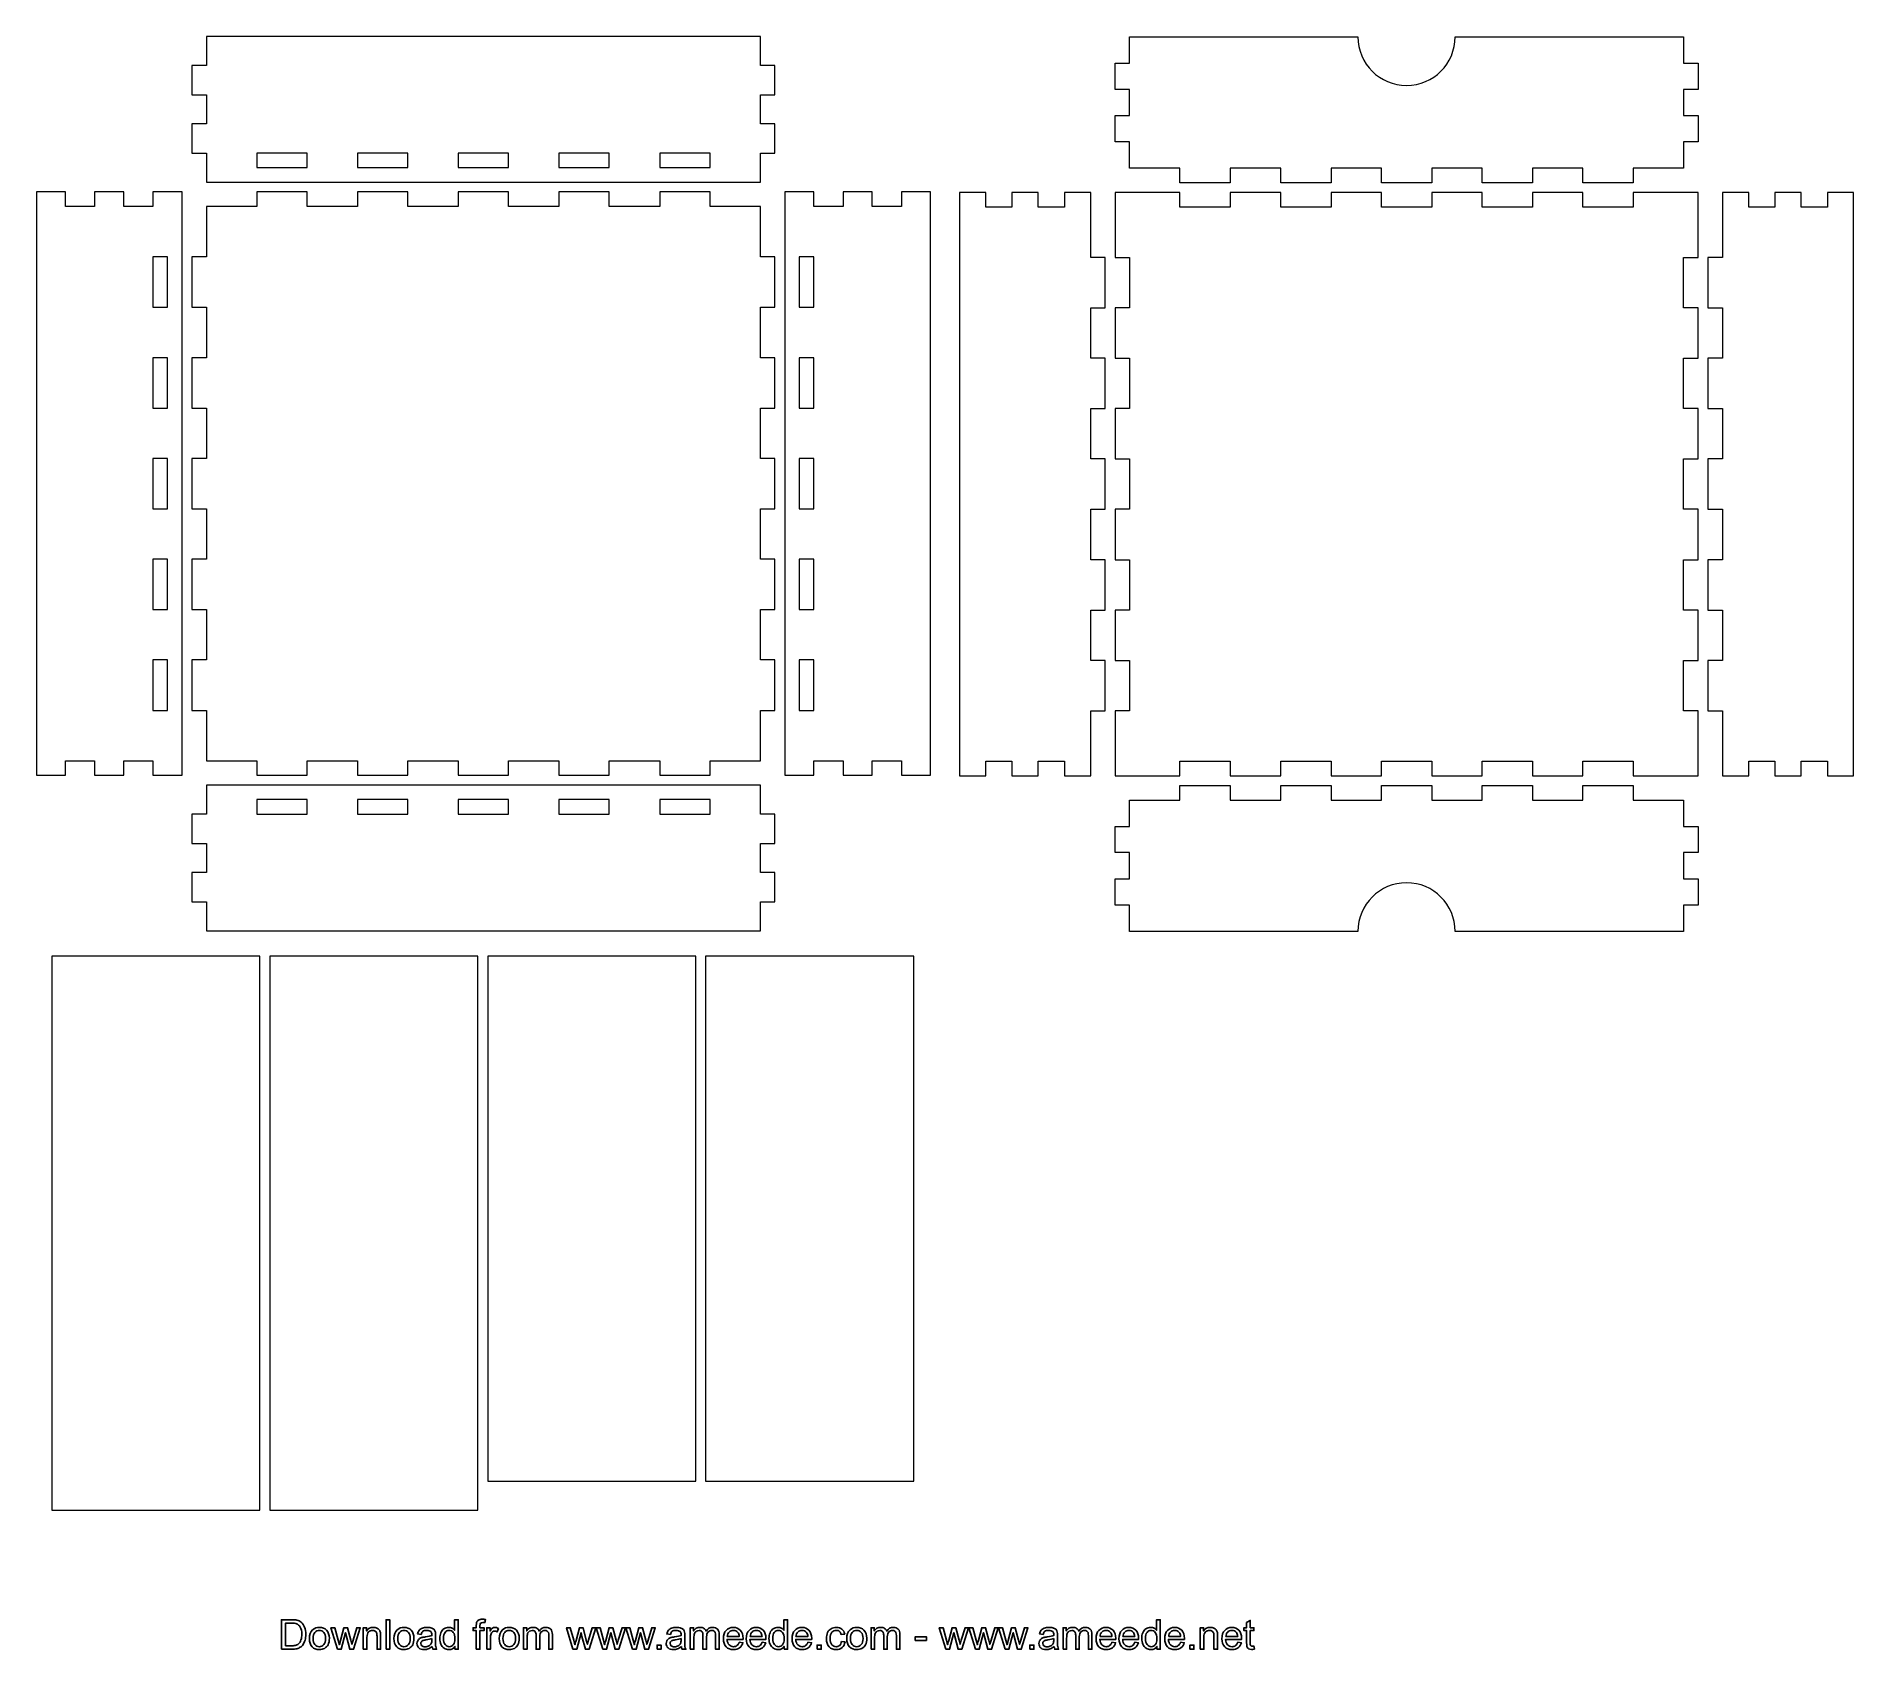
# Model space of a CAD drawing. Header units: millimetres. Extents: x -162 to 212, y -152 to 180.
import ezdxf

# ---------------------------------------------------------------- set-up
doc = ezdxf.new("R2010")
doc.units = ezdxf.units.MM
doc.header["$MEASUREMENT"] = 0
doc.layers.add('Layer 1', color=7, linetype='Continuous')

msp = doc.modelspace()

# ---------------------------------------------------------------- linework, layer by layer
at = {"layer": 'Layer 1', "color": 250, "lineweight": 9}
for points in [[(-159.106, -123.6019), (-116.251, -123.6019), (-116.251, -9.6021), (-159.106, -9.6021), (-159.106, -123.6019)], [(-114.2509, -123.6019), (-71.3959, -123.6019), (-71.3959, -9.6021), (-114.2509, -9.6021), (-114.2509, -123.6019)], [(-69.3958, -117.6019), (-26.5408, -117.6019), (-26.5408, -9.6021), (-69.3958, -9.6021), (-69.3958, -117.6019)], [(-24.5407, -117.6019), (18.3143, -117.6019), (18.3143, -9.6021), (-24.5407, -9.6021), (-24.5407, -117.6019)]]:
    msp.add_lwpolyline(points, close=True, dxfattribs=at)
for points, knots in [([(-127.2733, 179.5707), (-127.2733, 179.5707), (-13.2733, 179.5707), (-13.2733, 179.5707), (-13.2733, 179.5707), (-13.2733, 173.5707), (-13.2733, 173.5707), (-13.2733, 173.5707), (-10.2733, 173.5707), (-10.2733, 173.5707), (-10.2733, 173.5707), (-10.2733, 167.5707), (-10.2733, 167.5707), (-10.2733, 167.5707), (-13.2733, 167.5707), (-13.2733, 167.5707), (-13.2733, 167.5707), (-13.2733, 161.5707), (-13.2733, 161.5707), (-13.2733, 161.5707), (-10.2733, 161.5707), (-10.2733, 161.5707), (-10.2733, 161.5707), (-10.2733, 155.5707), (-10.2733, 155.5707), (-10.2733, 155.5707), (-13.2733, 155.5707), (-13.2733, 155.5707), (-13.2733, 155.5707), (-13.2733, 149.5707), (-13.2733, 149.5707), (-13.2733, 149.5707), (-127.2733, 149.5707), (-127.2733, 149.5707), (-127.2733, 149.5707), (-127.2733, 155.5707), (-127.2733, 155.5707), (-127.2733, 155.5707), (-130.2733, 155.5707), (-130.2733, 155.5707), (-130.2733, 155.5707), (-130.2733, 161.5707), (-130.2733, 161.5707), (-130.2733, 161.5707), (-127.2733, 161.5707), (-127.2733, 161.5707), (-127.2733, 161.5707), (-127.2733, 167.5707), (-127.2733, 167.5707), (-127.2733, 167.5707), (-130.2733, 167.5707), (-130.2733, 167.5707), (-130.2733, 167.5707), (-130.2733, 173.5707), (-130.2733, 173.5707), (-130.2733, 173.5707), (-127.2733, 173.5707), (-127.2733, 173.5707), (-127.2733, 173.5707), (-127.2733, 179.5707), (-127.2733, 179.5707)], [0, 0, 0, 0, 0.05, 0.05, 0.05, 0.1, 0.1, 0.1, 0.15, 0.15, 0.15, 0.2, 0.2, 0.2, 0.25, 0.25, 0.25, 0.3, 0.3, 0.3, 0.35, 0.35, 0.35, 0.4, 0.4, 0.4, 0.45, 0.45, 0.45, 0.5, 0.5, 0.5, 0.55, 0.55, 0.55, 0.6, 0.6, 0.6, 0.65, 0.65, 0.65, 0.7, 0.7, 0.7, 0.75, 0.75, 0.75, 0.8, 0.8, 0.8, 0.85, 0.85, 0.85, 0.9, 0.9, 0.9, 0.95, 0.95, 0.95, 1, 1, 1, 1]), ([(109.692, 179.4664), (109.692, 179.4664), (62.692, 179.4664), (62.692, 179.4664), (62.692, 179.4664), (62.692, 174.0664), (62.692, 174.0664), (62.692, 174.0664), (59.692, 174.0664), (59.692, 174.0664), (59.692, 174.0664), (59.692, 168.6664), (59.692, 168.6664), (59.692, 168.6664), (62.692, 168.6664), (62.692, 168.6664), (62.692, 168.6664), (62.692, 163.2664), (62.692, 163.2664), (62.692, 163.2664), (59.692, 163.2664), (59.692, 163.2664), (59.692, 163.2664), (59.692, 157.8664), (59.692, 157.8664), (59.692, 157.8664), (62.692, 157.8664), (62.692, 157.8664), (62.692, 157.8664), (62.692, 152.4664), (62.692, 152.4664), (62.692, 152.4664), (73.0556, 152.4664), (73.0556, 152.4664), (73.0556, 152.4664), (73.0556, 149.4664), (73.0556, 149.4664), (73.0556, 149.4664), (83.4193, 149.4664), (83.4193, 149.4664), (83.4193, 149.4664), (83.4193, 152.4664), (83.4193, 152.4664), (83.4193, 152.4664), (93.7829, 152.4664), (93.7829, 152.4664), (93.7829, 152.4664), (93.7829, 149.4664), (93.7829, 149.4664), (93.7829, 149.4664), (104.1465, 149.4664), (104.1465, 149.4664), (104.1465, 149.4664), (104.1465, 152.4664), (104.1465, 152.4664), (104.1465, 152.4664), (114.5102, 152.4664), (114.5102, 152.4664), (114.5102, 152.4664), (114.5102, 149.4664), (114.5102, 149.4664), (114.5102, 149.4664), (124.8738, 149.4664), (124.8738, 149.4664), (124.8738, 149.4664), (124.8738, 152.4664), (124.8738, 152.4664), (124.8738, 152.4664), (135.2375, 152.4664), (135.2375, 152.4664), (135.2375, 152.4664), (135.2375, 149.4664), (135.2375, 149.4664), (135.2375, 149.4664), (145.6011, 149.4664), (145.6011, 149.4664), (145.6011, 149.4664), (145.6011, 152.4664), (145.6011, 152.4664), (145.6011, 152.4664), (155.9647, 152.4664), (155.9647, 152.4664), (155.9647, 152.4664), (155.9647, 149.4664), (155.9647, 149.4664), (155.9647, 149.4664), (166.3284, 149.4664), (166.3284, 149.4664), (166.3284, 149.4664), (166.3284, 152.4664), (166.3284, 152.4664), (166.3284, 152.4664), (176.692, 152.4664), (176.692, 152.4664), (176.692, 152.4664), (176.692, 157.8664), (176.692, 157.8664), (176.692, 157.8664), (179.692, 157.8664), (179.692, 157.8664), (179.692, 157.8664), (179.692, 163.2664), (179.692, 163.2664), (179.692, 163.2664), (176.692, 163.2664), (176.692, 163.2664), (176.692, 163.2664), (176.692, 168.6664), (176.692, 168.6664), (176.692, 168.6664), (179.692, 168.6664), (179.692, 168.6664), (179.692, 168.6664), (179.692, 174.0664), (179.692, 174.0664), (179.692, 174.0664), (176.692, 174.0664), (176.692, 174.0664), (176.692, 174.0664), (176.692, 179.4664), (176.692, 179.4664), (176.692, 179.4664), (129.692, 179.4664), (129.692, 179.4664), (129.692, 173.9436), (125.2148, 169.4664), (119.692, 169.4664), (114.1692, 169.4664), (109.692, 173.9436), (109.692, 179.4664)], [0, 0, 0, 0, 0.02325581, 0.02325581, 0.02325581, 0.04651163, 0.04651163, 0.04651163, 0.06976744, 0.06976744, 0.06976744, 0.09302326, 0.09302326, 0.09302326, 0.11627907, 0.11627907, 0.11627907, 0.13953488, 0.13953488, 0.13953488, 0.1627907, 0.1627907, 0.1627907, 0.18604651, 0.18604651, 0.18604651, 0.20930233, 0.20930233, 0.20930233, 0.23255814, 0.23255814, 0.23255814, 0.25581395, 0.25581395, 0.25581395, 0.27906977, 0.27906977, 0.27906977, 0.30232558, 0.30232558, 0.30232558, 0.3255814, 0.3255814, 0.3255814, 0.34883721, 0.34883721, 0.34883721, 0.37209302, 0.37209302, 0.37209302, 0.39534884, 0.39534884, 0.39534884, 0.41860465, 0.41860465, 0.41860465, 0.44186047, 0.44186047, 0.44186047, 0.46511628, 0.46511628, 0.46511628, 0.48837209, 0.48837209, 0.48837209, 0.51162791, 0.51162791, 0.51162791, 0.53488372, 0.53488372, 0.53488372, 0.55813953, 0.55813953, 0.55813953, 0.58139535, 0.58139535, 0.58139535, 0.60465116, 0.60465116, 0.60465116, 0.62790698, 0.62790698, 0.62790698, 0.65116279, 0.65116279, 0.65116279, 0.6744186, 0.6744186, 0.6744186, 0.69767442, 0.69767442, 0.69767442, 0.72093023, 0.72093023, 0.72093023, 0.74418605, 0.74418605, 0.74418605, 0.76744186, 0.76744186, 0.76744186, 0.79069767, 0.79069767, 0.79069767, 0.81395349, 0.81395349, 0.81395349, 0.8372093, 0.8372093, 0.8372093, 0.86046512, 0.86046512, 0.86046512, 0.88372093, 0.88372093, 0.88372093, 0.90697674, 0.90697674, 0.90697674, 0.93023256, 0.93023256, 0.93023256, 0.95348837, 0.95348837, 0.95348837, 0.97674419, 0.97674419, 0.97674419, 1, 1, 1, 1]), ([(-116.9097, 155.5707), (-116.9097, 155.5707), (-106.546, 155.5707), (-106.546, 155.5707), (-106.546, 155.5707), (-106.546, 152.5707), (-106.546, 152.5707), (-106.546, 152.5707), (-116.9097, 152.5707), (-116.9097, 152.5707), (-116.9097, 152.5707), (-116.9097, 155.5707), (-116.9097, 155.5707)], [0, 0, 0, 0, 0.25, 0.25, 0.25, 0.5, 0.5, 0.5, 0.75, 0.75, 0.75, 1, 1, 1, 1]), ([(-96.1824, 155.5707), (-96.1824, 155.5707), (-85.8188, 155.5707), (-85.8188, 155.5707), (-85.8188, 155.5707), (-85.8188, 152.5707), (-85.8188, 152.5707), (-85.8188, 152.5707), (-96.1824, 152.5707), (-96.1824, 152.5707), (-96.1824, 152.5707), (-96.1824, 155.5707), (-96.1824, 155.5707)], [0, 0, 0, 0, 0.25, 0.25, 0.25, 0.5, 0.5, 0.5, 0.75, 0.75, 0.75, 1, 1, 1, 1]), ([(-75.4551, 155.5707), (-75.4551, 155.5707), (-65.0915, 155.5707), (-65.0915, 155.5707), (-65.0915, 155.5707), (-65.0915, 152.5707), (-65.0915, 152.5707), (-65.0915, 152.5707), (-75.4551, 152.5707), (-75.4551, 152.5707), (-75.4551, 152.5707), (-75.4551, 155.5707), (-75.4551, 155.5707)], [0, 0, 0, 0, 0.25, 0.25, 0.25, 0.5, 0.5, 0.5, 0.75, 0.75, 0.75, 1, 1, 1, 1]), ([(-54.7278, 155.5707), (-54.7278, 155.5707), (-44.3642, 155.5707), (-44.3642, 155.5707), (-44.3642, 155.5707), (-44.3642, 152.5707), (-44.3642, 152.5707), (-44.3642, 152.5707), (-54.7278, 152.5707), (-54.7278, 152.5707), (-54.7278, 152.5707), (-54.7278, 155.5707), (-54.7278, 155.5707)], [0, 0, 0, 0, 0.25, 0.25, 0.25, 0.5, 0.5, 0.5, 0.75, 0.75, 0.75, 1, 1, 1, 1]), ([(-34.0006, 155.5707), (-34.0006, 155.5707), (-23.6369, 155.5707), (-23.6369, 155.5707), (-23.6369, 155.5707), (-23.6369, 152.5707), (-23.6369, 152.5707), (-23.6369, 152.5707), (-34.0006, 152.5707), (-34.0006, 152.5707), (-34.0006, 152.5707), (-34.0006, 155.5707), (-34.0006, 155.5707)], [0, 0, 0, 0, 0.25, 0.25, 0.25, 0.5, 0.5, 0.5, 0.75, 0.75, 0.75, 1, 1, 1, 1]), ([(-156.2733, 144.5707), (-156.2733, 144.5707), (-150.2733, 144.5707), (-150.2733, 144.5707), (-150.2733, 144.5707), (-150.2733, 147.5707), (-150.2733, 147.5707), (-150.2733, 147.5707), (-144.2733, 147.5707), (-144.2733, 147.5707), (-144.2733, 147.5707), (-144.2733, 144.5707), (-144.2733, 144.5707), (-144.2733, 144.5707), (-138.2733, 144.5707), (-138.2733, 144.5707), (-138.2733, 144.5707), (-138.2733, 147.5707), (-138.2733, 147.5707), (-138.2733, 147.5707), (-132.2733, 147.5707), (-132.2733, 147.5707), (-132.2733, 147.5707), (-132.2733, 144.5707), (-132.2733, 144.5707), (-132.2733, 144.5707), (-132.2733, 30.5707), (-132.2733, 30.5707), (-132.2733, 30.5707), (-132.2733, 27.5707), (-132.2733, 27.5707), (-132.2733, 27.5707), (-138.2733, 27.5707), (-138.2733, 27.5707), (-138.2733, 27.5707), (-138.2733, 30.5707), (-138.2733, 30.5707), (-138.2733, 30.5707), (-144.2733, 30.5707), (-144.2733, 30.5707), (-144.2733, 30.5707), (-144.2733, 27.5707), (-144.2733, 27.5707), (-144.2733, 27.5707), (-150.2733, 27.5707), (-150.2733, 27.5707), (-150.2733, 27.5707), (-150.2733, 30.5707), (-150.2733, 30.5707), (-150.2733, 30.5707), (-156.2733, 30.5707), (-156.2733, 30.5707), (-156.2733, 30.5707), (-156.2733, 27.5707), (-156.2733, 27.5707), (-156.2733, 27.5707), (-162.2733, 27.5707), (-162.2733, 27.5707), (-162.2733, 27.5707), (-162.2733, 30.5707), (-162.2733, 30.5707), (-162.2733, 30.5707), (-162.2733, 144.5707), (-162.2733, 144.5707), (-162.2733, 144.5707), (-162.2733, 147.5707), (-162.2733, 147.5707), (-162.2733, 147.5707), (-156.2733, 147.5707), (-156.2733, 147.5707), (-156.2733, 147.5707), (-156.2733, 144.5707), (-156.2733, 144.5707)], [0, 0, 0, 0, 0.04166667, 0.04166667, 0.04166667, 0.08333333, 0.08333333, 0.08333333, 0.125, 0.125, 0.125, 0.16666667, 0.16666667, 0.16666667, 0.20833333, 0.20833333, 0.20833333, 0.25, 0.25, 0.25, 0.29166667, 0.29166667, 0.29166667, 0.33333333, 0.33333333, 0.33333333, 0.375, 0.375, 0.375, 0.41666667, 0.41666667, 0.41666667, 0.45833333, 0.45833333, 0.45833333, 0.5, 0.5, 0.5, 0.54166667, 0.54166667, 0.54166667, 0.58333333, 0.58333333, 0.58333333, 0.625, 0.625, 0.625, 0.66666667, 0.66666667, 0.66666667, 0.70833333, 0.70833333, 0.70833333, 0.75, 0.75, 0.75, 0.79166667, 0.79166667, 0.79166667, 0.83333333, 0.83333333, 0.83333333, 0.875, 0.875, 0.875, 0.91666667, 0.91666667, 0.91666667, 0.95833333, 0.95833333, 0.95833333, 1, 1, 1, 1]), ([(-127.2733, 144.5707), (-127.2733, 144.5707), (-116.9097, 144.5707), (-116.9097, 144.5707), (-116.9097, 144.5707), (-116.9097, 147.5707), (-116.9097, 147.5707), (-116.9097, 147.5707), (-106.546, 147.5707), (-106.546, 147.5707), (-106.546, 147.5707), (-106.546, 144.5707), (-106.546, 144.5707), (-106.546, 144.5707), (-96.1824, 144.5707), (-96.1824, 144.5707), (-96.1824, 144.5707), (-96.1824, 147.5707), (-96.1824, 147.5707), (-96.1824, 147.5707), (-85.8188, 147.5707), (-85.8188, 147.5707), (-85.8188, 147.5707), (-85.8188, 144.5707), (-85.8188, 144.5707), (-85.8188, 144.5707), (-75.4551, 144.5707), (-75.4551, 144.5707), (-75.4551, 144.5707), (-75.4551, 147.5707), (-75.4551, 147.5707), (-75.4551, 147.5707), (-65.0915, 147.5707), (-65.0915, 147.5707), (-65.0915, 147.5707), (-65.0915, 144.5707), (-65.0915, 144.5707), (-65.0915, 144.5707), (-54.7278, 144.5707), (-54.7278, 144.5707), (-54.7278, 144.5707), (-54.7278, 147.5707), (-54.7278, 147.5707), (-54.7278, 147.5707), (-44.3642, 147.5707), (-44.3642, 147.5707), (-44.3642, 147.5707), (-44.3642, 144.5707), (-44.3642, 144.5707), (-44.3642, 144.5707), (-34.0006, 144.5707), (-34.0006, 144.5707), (-34.0006, 144.5707), (-34.0006, 147.5707), (-34.0006, 147.5707), (-34.0006, 147.5707), (-23.6369, 147.5707), (-23.6369, 147.5707), (-23.6369, 147.5707), (-23.6369, 144.5707), (-23.6369, 144.5707), (-23.6369, 144.5707), (-13.2733, 144.5707), (-13.2733, 144.5707), (-13.2733, 144.5707), (-13.2733, 134.2071), (-13.2733, 134.2071), (-13.2733, 134.2071), (-10.2733, 134.2071), (-10.2733, 134.2071), (-10.2733, 134.2071), (-10.2733, 123.8434), (-10.2733, 123.8434), (-10.2733, 123.8434), (-13.2733, 123.8434), (-13.2733, 123.8434), (-13.2733, 123.8434), (-13.2733, 113.4798), (-13.2733, 113.4798), (-13.2733, 113.4798), (-10.2733, 113.4798), (-10.2733, 113.4798), (-10.2733, 113.4798), (-10.2733, 103.1162), (-10.2733, 103.1162), (-10.2733, 103.1162), (-13.2733, 103.1162), (-13.2733, 103.1162), (-13.2733, 103.1162), (-13.2733, 92.7525), (-13.2733, 92.7525), (-13.2733, 92.7525), (-10.2733, 92.7525), (-10.2733, 92.7525), (-10.2733, 92.7525), (-10.2733, 82.3889), (-10.2733, 82.3889), (-10.2733, 82.3889), (-13.2733, 82.3889), (-13.2733, 82.3889), (-13.2733, 82.3889), (-13.2733, 72.0252), (-13.2733, 72.0252), (-13.2733, 72.0252), (-10.2733, 72.0252), (-10.2733, 72.0252), (-10.2733, 72.0252), (-10.2733, 61.6616), (-10.2733, 61.6616), (-10.2733, 61.6616), (-13.2733, 61.6616), (-13.2733, 61.6616), (-13.2733, 61.6616), (-13.2733, 51.298), (-13.2733, 51.298), (-13.2733, 51.298), (-10.2733, 51.298), (-10.2733, 51.298), (-10.2733, 51.298), (-10.2733, 40.9343), (-10.2733, 40.9343), (-10.2733, 40.9343), (-13.2733, 40.9343), (-13.2733, 40.9343), (-13.2733, 40.9343), (-13.2733, 30.5707), (-13.2733, 30.5707), (-13.2733, 30.5707), (-23.6369, 30.5707), (-23.6369, 30.5707), (-23.6369, 30.5707), (-23.6369, 27.5707), (-23.6369, 27.5707), (-23.6369, 27.5707), (-34.0006, 27.5707), (-34.0006, 27.5707), (-34.0006, 27.5707), (-34.0006, 30.5707), (-34.0006, 30.5707), (-34.0006, 30.5707), (-44.3642, 30.5707), (-44.3642, 30.5707), (-44.3642, 30.5707), (-44.3642, 27.5707), (-44.3642, 27.5707), (-44.3642, 27.5707), (-54.7278, 27.5707), (-54.7278, 27.5707), (-54.7278, 27.5707), (-54.7278, 30.5707), (-54.7278, 30.5707), (-54.7278, 30.5707), (-65.0915, 30.5707), (-65.0915, 30.5707), (-65.0915, 30.5707), (-65.0915, 27.5707), (-65.0915, 27.5707), (-65.0915, 27.5707), (-75.4551, 27.5707), (-75.4551, 27.5707), (-75.4551, 27.5707), (-75.4551, 30.5707), (-75.4551, 30.5707), (-75.4551, 30.5707), (-85.8188, 30.5707), (-85.8188, 30.5707), (-85.8188, 30.5707), (-85.8188, 27.5707), (-85.8188, 27.5707), (-85.8188, 27.5707), (-96.1824, 27.5707), (-96.1824, 27.5707), (-96.1824, 27.5707), (-96.1824, 30.5707), (-96.1824, 30.5707), (-96.1824, 30.5707), (-106.546, 30.5707), (-106.546, 30.5707), (-106.546, 30.5707), (-106.546, 27.5707), (-106.546, 27.5707), (-106.546, 27.5707), (-116.9097, 27.5707), (-116.9097, 27.5707), (-116.9097, 27.5707), (-116.9097, 30.5707), (-116.9097, 30.5707), (-116.9097, 30.5707), (-127.2733, 30.5707), (-127.2733, 30.5707), (-127.2733, 30.5707), (-127.2733, 40.9343), (-127.2733, 40.9343), (-127.2733, 40.9343), (-130.2733, 40.9343), (-130.2733, 40.9343), (-130.2733, 40.9343), (-130.2733, 51.298), (-130.2733, 51.298), (-130.2733, 51.298), (-127.2733, 51.298), (-127.2733, 51.298), (-127.2733, 51.298), (-127.2733, 61.6616), (-127.2733, 61.6616), (-127.2733, 61.6616), (-130.2733, 61.6616), (-130.2733, 61.6616), (-130.2733, 61.6616), (-130.2733, 72.0252), (-130.2733, 72.0252), (-130.2733, 72.0252), (-127.2733, 72.0252), (-127.2733, 72.0252), (-127.2733, 72.0252), (-127.2733, 82.3889), (-127.2733, 82.3889), (-127.2733, 82.3889), (-130.2733, 82.3889), (-130.2733, 82.3889), (-130.2733, 82.3889), (-130.2733, 92.7525), (-130.2733, 92.7525), (-130.2733, 92.7525), (-127.2733, 92.7525), (-127.2733, 92.7525), (-127.2733, 92.7525), (-127.2733, 103.1162), (-127.2733, 103.1162), (-127.2733, 103.1162), (-130.2733, 103.1162), (-130.2733, 103.1162), (-130.2733, 103.1162), (-130.2733, 113.4798), (-130.2733, 113.4798), (-130.2733, 113.4798), (-127.2733, 113.4798), (-127.2733, 113.4798), (-127.2733, 113.4798), (-127.2733, 123.8434), (-127.2733, 123.8434), (-127.2733, 123.8434), (-130.2733, 123.8434), (-130.2733, 123.8434), (-130.2733, 123.8434), (-130.2733, 134.2071), (-130.2733, 134.2071), (-130.2733, 134.2071), (-127.2733, 134.2071), (-127.2733, 134.2071), (-127.2733, 134.2071), (-127.2733, 144.5707), (-127.2733, 144.5707)], [0, 0, 0, 0, 0.01190476, 0.01190476, 0.01190476, 0.02380952, 0.02380952, 0.02380952, 0.03571429, 0.03571429, 0.03571429, 0.04761905, 0.04761905, 0.04761905, 0.05952381, 0.05952381, 0.05952381, 0.07142857, 0.07142857, 0.07142857, 0.08333333, 0.08333333, 0.08333333, 0.0952381, 0.0952381, 0.0952381, 0.10714286, 0.10714286, 0.10714286, 0.11904762, 0.11904762, 0.11904762, 0.13095238, 0.13095238, 0.13095238, 0.14285714, 0.14285714, 0.14285714, 0.1547619, 0.1547619, 0.1547619, 0.16666667, 0.16666667, 0.16666667, 0.17857143, 0.17857143, 0.17857143, 0.19047619, 0.19047619, 0.19047619, 0.20238095, 0.20238095, 0.20238095, 0.21428571, 0.21428571, 0.21428571, 0.22619048, 0.22619048, 0.22619048, 0.23809524, 0.23809524, 0.23809524, 0.25, 0.25, 0.25, 0.26190476, 0.26190476, 0.26190476, 0.27380952, 0.27380952, 0.27380952, 0.28571429, 0.28571429, 0.28571429, 0.29761905, 0.29761905, 0.29761905, 0.30952381, 0.30952381, 0.30952381, 0.32142857, 0.32142857, 0.32142857, 0.33333333, 0.33333333, 0.33333333, 0.3452381, 0.3452381, 0.3452381, 0.35714286, 0.35714286, 0.35714286, 0.36904762, 0.36904762, 0.36904762, 0.38095238, 0.38095238, 0.38095238, 0.39285714, 0.39285714, 0.39285714, 0.4047619, 0.4047619, 0.4047619, 0.41666667, 0.41666667, 0.41666667, 0.42857143, 0.42857143, 0.42857143, 0.44047619, 0.44047619, 0.44047619, 0.45238095, 0.45238095, 0.45238095, 0.46428571, 0.46428571, 0.46428571, 0.47619048, 0.47619048, 0.47619048, 0.48809524, 0.48809524, 0.48809524, 0.5, 0.5, 0.5, 0.51190476, 0.51190476, 0.51190476, 0.52380952, 0.52380952, 0.52380952, 0.53571429, 0.53571429, 0.53571429, 0.54761905, 0.54761905, 0.54761905, 0.55952381, 0.55952381, 0.55952381, 0.57142857, 0.57142857, 0.57142857, 0.58333333, 0.58333333, 0.58333333, 0.5952381, 0.5952381, 0.5952381, 0.60714286, 0.60714286, 0.60714286, 0.61904762, 0.61904762, 0.61904762, 0.63095238, 0.63095238, 0.63095238, 0.64285714, 0.64285714, 0.64285714, 0.6547619, 0.6547619, 0.6547619, 0.66666667, 0.66666667, 0.66666667, 0.67857143, 0.67857143, 0.67857143, 0.69047619, 0.69047619, 0.69047619, 0.70238095, 0.70238095, 0.70238095, 0.71428571, 0.71428571, 0.71428571, 0.72619048, 0.72619048, 0.72619048, 0.73809524, 0.73809524, 0.73809524, 0.75, 0.75, 0.75, 0.76190476, 0.76190476, 0.76190476, 0.77380952, 0.77380952, 0.77380952, 0.78571429, 0.78571429, 0.78571429, 0.79761905, 0.79761905, 0.79761905, 0.80952381, 0.80952381, 0.80952381, 0.82142857, 0.82142857, 0.82142857, 0.83333333, 0.83333333, 0.83333333, 0.8452381, 0.8452381, 0.8452381, 0.85714286, 0.85714286, 0.85714286, 0.86904762, 0.86904762, 0.86904762, 0.88095238, 0.88095238, 0.88095238, 0.89285714, 0.89285714, 0.89285714, 0.9047619, 0.9047619, 0.9047619, 0.91666667, 0.91666667, 0.91666667, 0.92857143, 0.92857143, 0.92857143, 0.94047619, 0.94047619, 0.94047619, 0.95238095, 0.95238095, 0.95238095, 0.96428571, 0.96428571, 0.96428571, 0.97619048, 0.97619048, 0.97619048, 0.98809524, 0.98809524, 0.98809524, 1, 1, 1, 1]), ([(-2.2733, 144.5707), (-2.2733, 144.5707), (3.7267, 144.5707), (3.7267, 144.5707), (3.7267, 144.5707), (3.7267, 147.5707), (3.7267, 147.5707), (3.7267, 147.5707), (9.7267, 147.5707), (9.7267, 147.5707), (9.7267, 147.5707), (9.7267, 144.5707), (9.7267, 144.5707), (9.7267, 144.5707), (15.7267, 144.5707), (15.7267, 144.5707), (15.7267, 144.5707), (15.7267, 147.5707), (15.7267, 147.5707), (15.7267, 147.5707), (21.7267, 147.5707), (21.7267, 147.5707), (21.7267, 147.5707), (21.7267, 144.5707), (21.7267, 144.5707), (21.7267, 144.5707), (21.7267, 30.5707), (21.7267, 30.5707), (21.7267, 30.5707), (21.7267, 27.5707), (21.7267, 27.5707), (21.7267, 27.5707), (15.7267, 27.5707), (15.7267, 27.5707), (15.7267, 27.5707), (15.7267, 30.5707), (15.7267, 30.5707), (15.7267, 30.5707), (9.7267, 30.5707), (9.7267, 30.5707), (9.7267, 30.5707), (9.7267, 27.5707), (9.7267, 27.5707), (9.7267, 27.5707), (3.7267, 27.5707), (3.7267, 27.5707), (3.7267, 27.5707), (3.7267, 30.5707), (3.7267, 30.5707), (3.7267, 30.5707), (-2.2733, 30.5707), (-2.2733, 30.5707), (-2.2733, 30.5707), (-2.2733, 27.5707), (-2.2733, 27.5707), (-2.2733, 27.5707), (-8.2733, 27.5707), (-8.2733, 27.5707), (-8.2733, 27.5707), (-8.2733, 30.5707), (-8.2733, 30.5707), (-8.2733, 30.5707), (-8.2733, 144.5707), (-8.2733, 144.5707), (-8.2733, 144.5707), (-8.2733, 147.5707), (-8.2733, 147.5707), (-8.2733, 147.5707), (-2.2733, 147.5707), (-2.2733, 147.5707), (-2.2733, 147.5707), (-2.2733, 144.5707), (-2.2733, 144.5707)], [0, 0, 0, 0, 0.04166667, 0.04166667, 0.04166667, 0.08333333, 0.08333333, 0.08333333, 0.125, 0.125, 0.125, 0.16666667, 0.16666667, 0.16666667, 0.20833333, 0.20833333, 0.20833333, 0.25, 0.25, 0.25, 0.29166667, 0.29166667, 0.29166667, 0.33333333, 0.33333333, 0.33333333, 0.375, 0.375, 0.375, 0.41666667, 0.41666667, 0.41666667, 0.45833333, 0.45833333, 0.45833333, 0.5, 0.5, 0.5, 0.54166667, 0.54166667, 0.54166667, 0.58333333, 0.58333333, 0.58333333, 0.625, 0.625, 0.625, 0.66666667, 0.66666667, 0.66666667, 0.70833333, 0.70833333, 0.70833333, 0.75, 0.75, 0.75, 0.79166667, 0.79166667, 0.79166667, 0.83333333, 0.83333333, 0.83333333, 0.875, 0.875, 0.875, 0.91666667, 0.91666667, 0.91666667, 0.95833333, 0.95833333, 0.95833333, 1, 1, 1, 1]), ([(33.092, 144.4664), (33.092, 144.4664), (38.492, 144.4664), (38.492, 144.4664), (38.492, 144.4664), (38.492, 147.4664), (38.492, 147.4664), (38.492, 147.4664), (43.892, 147.4664), (43.892, 147.4664), (43.892, 147.4664), (43.892, 144.4664), (43.892, 144.4664), (43.892, 144.4664), (49.292, 144.4664), (49.292, 144.4664), (49.292, 144.4664), (49.292, 147.4664), (49.292, 147.4664), (49.292, 147.4664), (54.692, 147.4664), (54.692, 147.4664), (54.692, 147.4664), (54.692, 144.4664), (54.692, 144.4664), (54.692, 144.4664), (54.692, 134.1028), (54.692, 134.1028), (54.692, 134.1028), (57.692, 134.1028), (57.692, 134.1028), (57.692, 134.1028), (57.692, 123.7391), (57.692, 123.7391), (57.692, 123.7391), (54.692, 123.7391), (54.692, 123.7391), (54.692, 123.7391), (54.692, 113.3755), (54.692, 113.3755), (54.692, 113.3755), (57.692, 113.3755), (57.692, 113.3755), (57.692, 113.3755), (57.692, 103.0119), (57.692, 103.0119), (57.692, 103.0119), (54.692, 103.0119), (54.692, 103.0119), (54.692, 103.0119), (54.692, 92.6482), (54.692, 92.6482), (54.692, 92.6482), (57.692, 92.6482), (57.692, 92.6482), (57.692, 92.6482), (57.692, 82.2846), (57.692, 82.2846), (57.692, 82.2846), (54.692, 82.2846), (54.692, 82.2846), (54.692, 82.2846), (54.692, 71.9209), (54.692, 71.9209), (54.692, 71.9209), (57.692, 71.9209), (57.692, 71.9209), (57.692, 71.9209), (57.692, 61.5573), (57.692, 61.5573), (57.692, 61.5573), (54.692, 61.5573), (54.692, 61.5573), (54.692, 61.5573), (54.692, 51.1937), (54.692, 51.1937), (54.692, 51.1937), (57.692, 51.1937), (57.692, 51.1937), (57.692, 51.1937), (57.692, 40.83), (57.692, 40.83), (57.692, 40.83), (54.692, 40.83), (54.692, 40.83), (54.692, 40.83), (54.692, 30.4664), (54.692, 30.4664), (54.692, 30.4664), (54.692, 27.4664), (54.692, 27.4664), (54.692, 27.4664), (49.292, 27.4664), (49.292, 27.4664), (49.292, 27.4664), (49.292, 30.4664), (49.292, 30.4664), (49.292, 30.4664), (43.892, 30.4664), (43.892, 30.4664), (43.892, 30.4664), (43.892, 27.4664), (43.892, 27.4664), (43.892, 27.4664), (38.492, 27.4664), (38.492, 27.4664), (38.492, 27.4664), (38.492, 30.4664), (38.492, 30.4664), (38.492, 30.4664), (33.092, 30.4664), (33.092, 30.4664), (33.092, 30.4664), (33.092, 27.4664), (33.092, 27.4664), (33.092, 27.4664), (27.692, 27.4664), (27.692, 27.4664), (27.692, 27.4664), (27.692, 30.4664), (27.692, 30.4664), (27.692, 30.4664), (27.692, 144.4664), (27.692, 144.4664), (27.692, 144.4664), (27.692, 147.4664), (27.692, 147.4664), (27.692, 147.4664), (33.092, 147.4664), (33.092, 147.4664), (33.092, 147.4664), (33.092, 144.4664), (33.092, 144.4664)], [0, 0, 0, 0, 0.02272727, 0.02272727, 0.02272727, 0.04545455, 0.04545455, 0.04545455, 0.06818182, 0.06818182, 0.06818182, 0.09090909, 0.09090909, 0.09090909, 0.11363636, 0.11363636, 0.11363636, 0.13636364, 0.13636364, 0.13636364, 0.15909091, 0.15909091, 0.15909091, 0.18181818, 0.18181818, 0.18181818, 0.20454545, 0.20454545, 0.20454545, 0.22727273, 0.22727273, 0.22727273, 0.25, 0.25, 0.25, 0.27272727, 0.27272727, 0.27272727, 0.29545455, 0.29545455, 0.29545455, 0.31818182, 0.31818182, 0.31818182, 0.34090909, 0.34090909, 0.34090909, 0.36363636, 0.36363636, 0.36363636, 0.38636364, 0.38636364, 0.38636364, 0.40909091, 0.40909091, 0.40909091, 0.43181818, 0.43181818, 0.43181818, 0.45454545, 0.45454545, 0.45454545, 0.47727273, 0.47727273, 0.47727273, 0.5, 0.5, 0.5, 0.52272727, 0.52272727, 0.52272727, 0.54545455, 0.54545455, 0.54545455, 0.56818182, 0.56818182, 0.56818182, 0.59090909, 0.59090909, 0.59090909, 0.61363636, 0.61363636, 0.61363636, 0.63636364, 0.63636364, 0.63636364, 0.65909091, 0.65909091, 0.65909091, 0.68181818, 0.68181818, 0.68181818, 0.70454545, 0.70454545, 0.70454545, 0.72727273, 0.72727273, 0.72727273, 0.75, 0.75, 0.75, 0.77272727, 0.77272727, 0.77272727, 0.79545455, 0.79545455, 0.79545455, 0.81818182, 0.81818182, 0.81818182, 0.84090909, 0.84090909, 0.84090909, 0.86363636, 0.86363636, 0.86363636, 0.88636364, 0.88636364, 0.88636364, 0.90909091, 0.90909091, 0.90909091, 0.93181818, 0.93181818, 0.93181818, 0.95454545, 0.95454545, 0.95454545, 0.97727273, 0.97727273, 0.97727273, 1, 1, 1, 1]), ([(73.0556, 144.4664), (73.0556, 144.4664), (83.4193, 144.4664), (83.4193, 144.4664), (83.4193, 144.4664), (83.4193, 147.4664), (83.4193, 147.4664), (83.4193, 147.4664), (93.7829, 147.4664), (93.7829, 147.4664), (93.7829, 147.4664), (93.7829, 144.4664), (93.7829, 144.4664), (93.7829, 144.4664), (104.1465, 144.4664), (104.1465, 144.4664), (104.1465, 144.4664), (104.1465, 147.4664), (104.1465, 147.4664), (104.1465, 147.4664), (114.5102, 147.4664), (114.5102, 147.4664), (114.5102, 147.4664), (114.5102, 144.4664), (114.5102, 144.4664), (114.5102, 144.4664), (124.8738, 144.4664), (124.8738, 144.4664), (124.8738, 144.4664), (124.8738, 147.4664), (124.8738, 147.4664), (124.8738, 147.4664), (135.2375, 147.4664), (135.2375, 147.4664), (135.2375, 147.4664), (135.2375, 144.4664), (135.2375, 144.4664), (135.2375, 144.4664), (145.6011, 144.4664), (145.6011, 144.4664), (145.6011, 144.4664), (145.6011, 147.4664), (145.6011, 147.4664), (145.6011, 147.4664), (155.9647, 147.4664), (155.9647, 147.4664), (155.9647, 147.4664), (155.9647, 144.4664), (155.9647, 144.4664), (155.9647, 144.4664), (166.3284, 144.4664), (166.3284, 144.4664), (166.3284, 144.4664), (166.3284, 147.4664), (166.3284, 147.4664), (166.3284, 147.4664), (179.692, 147.4664), (179.692, 147.4664), (179.692, 147.4664), (179.692, 144.4664), (179.692, 144.4664), (179.692, 144.4664), (179.692, 134.1028), (179.692, 134.1028), (179.692, 134.1028), (176.692, 134.1028), (176.692, 134.1028), (176.692, 134.1028), (176.692, 123.7391), (176.692, 123.7391), (176.692, 123.7391), (179.692, 123.7391), (179.692, 123.7391), (179.692, 123.7391), (179.692, 113.3755), (179.692, 113.3755), (179.692, 113.3755), (176.692, 113.3755), (176.692, 113.3755), (176.692, 113.3755), (176.692, 103.0119), (176.692, 103.0119), (176.692, 103.0119), (179.692, 103.0119), (179.692, 103.0119), (179.692, 103.0119), (179.692, 92.6482), (179.692, 92.6482), (179.692, 92.6482), (176.692, 92.6482), (176.692, 92.6482), (176.692, 92.6482), (176.692, 82.2846), (176.692, 82.2846), (176.692, 82.2846), (179.692, 82.2846), (179.692, 82.2846), (179.692, 82.2846), (179.692, 71.9209), (179.692, 71.9209), (179.692, 71.9209), (176.692, 71.9209), (176.692, 71.9209), (176.692, 71.9209), (176.692, 61.5573), (176.692, 61.5573), (176.692, 61.5573), (179.692, 61.5573), (179.692, 61.5573), (179.692, 61.5573), (179.692, 51.1937), (179.692, 51.1937), (179.692, 51.1937), (176.692, 51.1937), (176.692, 51.1937), (176.692, 51.1937), (176.692, 40.83), (176.692, 40.83), (176.692, 40.83), (179.692, 40.83), (179.692, 40.83), (179.692, 40.83), (179.692, 30.4664), (179.692, 30.4664), (179.692, 30.4664), (179.692, 27.4664), (179.692, 27.4664), (179.692, 27.4664), (166.3284, 27.4664), (166.3284, 27.4664), (166.3284, 27.4664), (166.3284, 30.4664), (166.3284, 30.4664), (166.3284, 30.4664), (155.9647, 30.4664), (155.9647, 30.4664), (155.9647, 30.4664), (155.9647, 27.4664), (155.9647, 27.4664), (155.9647, 27.4664), (145.6011, 27.4664), (145.6011, 27.4664), (145.6011, 27.4664), (145.6011, 30.4664), (145.6011, 30.4664), (145.6011, 30.4664), (135.2375, 30.4664), (135.2375, 30.4664), (135.2375, 30.4664), (135.2375, 27.4664), (135.2375, 27.4664), (135.2375, 27.4664), (124.8738, 27.4664), (124.8738, 27.4664), (124.8738, 27.4664), (124.8738, 30.4664), (124.8738, 30.4664), (124.8738, 30.4664), (114.5102, 30.4664), (114.5102, 30.4664), (114.5102, 30.4664), (114.5102, 27.4664), (114.5102, 27.4664), (114.5102, 27.4664), (104.1465, 27.4664), (104.1465, 27.4664), (104.1465, 27.4664), (104.1465, 30.4664), (104.1465, 30.4664), (104.1465, 30.4664), (93.7829, 30.4664), (93.7829, 30.4664), (93.7829, 30.4664), (93.7829, 27.4664), (93.7829, 27.4664), (93.7829, 27.4664), (83.4193, 27.4664), (83.4193, 27.4664), (83.4193, 27.4664), (83.4193, 30.4664), (83.4193, 30.4664), (83.4193, 30.4664), (73.0556, 30.4664), (73.0556, 30.4664), (73.0556, 30.4664), (73.0556, 27.4664), (73.0556, 27.4664), (73.0556, 27.4664), (59.692, 27.4664), (59.692, 27.4664), (59.692, 27.4664), (59.692, 30.4664), (59.692, 30.4664), (59.692, 30.4664), (59.692, 40.83), (59.692, 40.83), (59.692, 40.83), (62.692, 40.83), (62.692, 40.83), (62.692, 40.83), (62.692, 51.1937), (62.692, 51.1937), (62.692, 51.1937), (59.692, 51.1937), (59.692, 51.1937), (59.692, 51.1937), (59.692, 61.5573), (59.692, 61.5573), (59.692, 61.5573), (62.692, 61.5573), (62.692, 61.5573), (62.692, 61.5573), (62.692, 71.9209), (62.692, 71.9209), (62.692, 71.9209), (59.692, 71.9209), (59.692, 71.9209), (59.692, 71.9209), (59.692, 82.2846), (59.692, 82.2846), (59.692, 82.2846), (62.692, 82.2846), (62.692, 82.2846), (62.692, 82.2846), (62.692, 92.6482), (62.692, 92.6482), (62.692, 92.6482), (59.692, 92.6482), (59.692, 92.6482), (59.692, 92.6482), (59.692, 103.0119), (59.692, 103.0119), (59.692, 103.0119), (62.692, 103.0119), (62.692, 103.0119), (62.692, 103.0119), (62.692, 113.3755), (62.692, 113.3755), (62.692, 113.3755), (59.692, 113.3755), (59.692, 113.3755), (59.692, 113.3755), (59.692, 123.7391), (59.692, 123.7391), (59.692, 123.7391), (62.692, 123.7391), (62.692, 123.7391), (62.692, 123.7391), (62.692, 134.1028), (62.692, 134.1028), (62.692, 134.1028), (59.692, 134.1028), (59.692, 134.1028), (59.692, 134.1028), (59.692, 144.4664), (59.692, 144.4664), (59.692, 144.4664), (59.692, 147.4664), (59.692, 147.4664), (59.692, 147.4664), (73.0556, 147.4664), (73.0556, 147.4664), (73.0556, 147.4664), (73.0556, 144.4664), (73.0556, 144.4664)], [0, 0, 0, 0, 0.01136364, 0.01136364, 0.01136364, 0.02272727, 0.02272727, 0.02272727, 0.03409091, 0.03409091, 0.03409091, 0.04545455, 0.04545455, 0.04545455, 0.05681818, 0.05681818, 0.05681818, 0.06818182, 0.06818182, 0.06818182, 0.07954545, 0.07954545, 0.07954545, 0.09090909, 0.09090909, 0.09090909, 0.10227273, 0.10227273, 0.10227273, 0.11363636, 0.11363636, 0.11363636, 0.125, 0.125, 0.125, 0.13636364, 0.13636364, 0.13636364, 0.14772727, 0.14772727, 0.14772727, 0.15909091, 0.15909091, 0.15909091, 0.17045455, 0.17045455, 0.17045455, 0.18181818, 0.18181818, 0.18181818, 0.19318182, 0.19318182, 0.19318182, 0.20454545, 0.20454545, 0.20454545, 0.21590909, 0.21590909, 0.21590909, 0.22727273, 0.22727273, 0.22727273, 0.23863636, 0.23863636, 0.23863636, 0.25, 0.25, 0.25, 0.26136364, 0.26136364, 0.26136364, 0.27272727, 0.27272727, 0.27272727, 0.28409091, 0.28409091, 0.28409091, 0.29545455, 0.29545455, 0.29545455, 0.30681818, 0.30681818, 0.30681818, 0.31818182, 0.31818182, 0.31818182, 0.32954545, 0.32954545, 0.32954545, 0.34090909, 0.34090909, 0.34090909, 0.35227273, 0.35227273, 0.35227273, 0.36363636, 0.36363636, 0.36363636, 0.375, 0.375, 0.375, 0.38636364, 0.38636364, 0.38636364, 0.39772727, 0.39772727, 0.39772727, 0.40909091, 0.40909091, 0.40909091, 0.42045455, 0.42045455, 0.42045455, 0.43181818, 0.43181818, 0.43181818, 0.44318182, 0.44318182, 0.44318182, 0.45454545, 0.45454545, 0.45454545, 0.46590909, 0.46590909, 0.46590909, 0.47727273, 0.47727273, 0.47727273, 0.48863636, 0.48863636, 0.48863636, 0.5, 0.5, 0.5, 0.51136364, 0.51136364, 0.51136364, 0.52272727, 0.52272727, 0.52272727, 0.53409091, 0.53409091, 0.53409091, 0.54545455, 0.54545455, 0.54545455, 0.55681818, 0.55681818, 0.55681818, 0.56818182, 0.56818182, 0.56818182, 0.57954545, 0.57954545, 0.57954545, 0.59090909, 0.59090909, 0.59090909, 0.60227273, 0.60227273, 0.60227273, 0.61363636, 0.61363636, 0.61363636, 0.625, 0.625, 0.625, 0.63636364, 0.63636364, 0.63636364, 0.64772727, 0.64772727, 0.64772727, 0.65909091, 0.65909091, 0.65909091, 0.67045455, 0.67045455, 0.67045455, 0.68181818, 0.68181818, 0.68181818, 0.69318182, 0.69318182, 0.69318182, 0.70454545, 0.70454545, 0.70454545, 0.71590909, 0.71590909, 0.71590909, 0.72727273, 0.72727273, 0.72727273, 0.73863636, 0.73863636, 0.73863636, 0.75, 0.75, 0.75, 0.76136364, 0.76136364, 0.76136364, 0.77272727, 0.77272727, 0.77272727, 0.78409091, 0.78409091, 0.78409091, 0.79545455, 0.79545455, 0.79545455, 0.80681818, 0.80681818, 0.80681818, 0.81818182, 0.81818182, 0.81818182, 0.82954545, 0.82954545, 0.82954545, 0.84090909, 0.84090909, 0.84090909, 0.85227273, 0.85227273, 0.85227273, 0.86363636, 0.86363636, 0.86363636, 0.875, 0.875, 0.875, 0.88636364, 0.88636364, 0.88636364, 0.89772727, 0.89772727, 0.89772727, 0.90909091, 0.90909091, 0.90909091, 0.92045455, 0.92045455, 0.92045455, 0.93181818, 0.93181818, 0.93181818, 0.94318182, 0.94318182, 0.94318182, 0.95454545, 0.95454545, 0.95454545, 0.96590909, 0.96590909, 0.96590909, 0.97727273, 0.97727273, 0.97727273, 0.98863636, 0.98863636, 0.98863636, 1, 1, 1, 1]), ([(190.092, 144.4664), (190.092, 144.4664), (195.492, 144.4664), (195.492, 144.4664), (195.492, 144.4664), (195.492, 147.4664), (195.492, 147.4664), (195.492, 147.4664), (200.892, 147.4664), (200.892, 147.4664), (200.892, 147.4664), (200.892, 144.4664), (200.892, 144.4664), (200.892, 144.4664), (206.292, 144.4664), (206.292, 144.4664), (206.292, 144.4664), (206.292, 147.4664), (206.292, 147.4664), (206.292, 147.4664), (211.692, 147.4664), (211.692, 147.4664), (211.692, 147.4664), (211.692, 144.4664), (211.692, 144.4664), (211.692, 144.4664), (211.692, 30.4664), (211.692, 30.4664), (211.692, 30.4664), (211.692, 27.4664), (211.692, 27.4664), (211.692, 27.4664), (206.292, 27.4664), (206.292, 27.4664), (206.292, 27.4664), (206.292, 30.4664), (206.292, 30.4664), (206.292, 30.4664), (200.892, 30.4664), (200.892, 30.4664), (200.892, 30.4664), (200.892, 27.4664), (200.892, 27.4664), (200.892, 27.4664), (195.492, 27.4664), (195.492, 27.4664), (195.492, 27.4664), (195.492, 30.4664), (195.492, 30.4664), (195.492, 30.4664), (190.092, 30.4664), (190.092, 30.4664), (190.092, 30.4664), (190.092, 27.4664), (190.092, 27.4664), (190.092, 27.4664), (184.692, 27.4664), (184.692, 27.4664), (184.692, 27.4664), (184.692, 30.4664), (184.692, 30.4664), (184.692, 30.4664), (184.692, 40.83), (184.692, 40.83), (184.692, 40.83), (181.692, 40.83), (181.692, 40.83), (181.692, 40.83), (181.692, 51.1937), (181.692, 51.1937), (181.692, 51.1937), (184.692, 51.1937), (184.692, 51.1937), (184.692, 51.1937), (184.692, 61.5573), (184.692, 61.5573), (184.692, 61.5573), (181.692, 61.5573), (181.692, 61.5573), (181.692, 61.5573), (181.692, 71.9209), (181.692, 71.9209), (181.692, 71.9209), (184.692, 71.9209), (184.692, 71.9209), (184.692, 71.9209), (184.692, 82.2846), (184.692, 82.2846), (184.692, 82.2846), (181.692, 82.2846), (181.692, 82.2846), (181.692, 82.2846), (181.692, 92.6482), (181.692, 92.6482), (181.692, 92.6482), (184.692, 92.6482), (184.692, 92.6482), (184.692, 92.6482), (184.692, 103.0119), (184.692, 103.0119), (184.692, 103.0119), (181.692, 103.0119), (181.692, 103.0119), (181.692, 103.0119), (181.692, 113.3755), (181.692, 113.3755), (181.692, 113.3755), (184.692, 113.3755), (184.692, 113.3755), (184.692, 113.3755), (184.692, 123.7391), (184.692, 123.7391), (184.692, 123.7391), (181.692, 123.7391), (181.692, 123.7391), (181.692, 123.7391), (181.692, 134.1028), (181.692, 134.1028), (181.692, 134.1028), (184.692, 134.1028), (184.692, 134.1028), (184.692, 134.1028), (184.692, 144.4664), (184.692, 144.4664), (184.692, 144.4664), (184.692, 147.4664), (184.692, 147.4664), (184.692, 147.4664), (190.092, 147.4664), (190.092, 147.4664), (190.092, 147.4664), (190.092, 144.4664), (190.092, 144.4664)], [0, 0, 0, 0, 0.02272727, 0.02272727, 0.02272727, 0.04545455, 0.04545455, 0.04545455, 0.06818182, 0.06818182, 0.06818182, 0.09090909, 0.09090909, 0.09090909, 0.11363636, 0.11363636, 0.11363636, 0.13636364, 0.13636364, 0.13636364, 0.15909091, 0.15909091, 0.15909091, 0.18181818, 0.18181818, 0.18181818, 0.20454545, 0.20454545, 0.20454545, 0.22727273, 0.22727273, 0.22727273, 0.25, 0.25, 0.25, 0.27272727, 0.27272727, 0.27272727, 0.29545455, 0.29545455, 0.29545455, 0.31818182, 0.31818182, 0.31818182, 0.34090909, 0.34090909, 0.34090909, 0.36363636, 0.36363636, 0.36363636, 0.38636364, 0.38636364, 0.38636364, 0.40909091, 0.40909091, 0.40909091, 0.43181818, 0.43181818, 0.43181818, 0.45454545, 0.45454545, 0.45454545, 0.47727273, 0.47727273, 0.47727273, 0.5, 0.5, 0.5, 0.52272727, 0.52272727, 0.52272727, 0.54545455, 0.54545455, 0.54545455, 0.56818182, 0.56818182, 0.56818182, 0.59090909, 0.59090909, 0.59090909, 0.61363636, 0.61363636, 0.61363636, 0.63636364, 0.63636364, 0.63636364, 0.65909091, 0.65909091, 0.65909091, 0.68181818, 0.68181818, 0.68181818, 0.70454545, 0.70454545, 0.70454545, 0.72727273, 0.72727273, 0.72727273, 0.75, 0.75, 0.75, 0.77272727, 0.77272727, 0.77272727, 0.79545455, 0.79545455, 0.79545455, 0.81818182, 0.81818182, 0.81818182, 0.84090909, 0.84090909, 0.84090909, 0.86363636, 0.86363636, 0.86363636, 0.88636364, 0.88636364, 0.88636364, 0.90909091, 0.90909091, 0.90909091, 0.93181818, 0.93181818, 0.93181818, 0.95454545, 0.95454545, 0.95454545, 0.97727273, 0.97727273, 0.97727273, 1, 1, 1, 1]), ([(-138.2733, 134.2071), (-138.2733, 134.2071), (-135.2733, 134.2071), (-135.2733, 134.2071), (-135.2733, 134.2071), (-135.2733, 123.8434), (-135.2733, 123.8434), (-135.2733, 123.8434), (-138.2733, 123.8434), (-138.2733, 123.8434), (-138.2733, 123.8434), (-138.2733, 134.2071), (-138.2733, 134.2071)], [0, 0, 0, 0, 0.25, 0.25, 0.25, 0.5, 0.5, 0.5, 0.75, 0.75, 0.75, 1, 1, 1, 1]), ([(-5.2733, 134.2071), (-5.2733, 134.2071), (-2.2733, 134.2071), (-2.2733, 134.2071), (-2.2733, 134.2071), (-2.2733, 123.8434), (-2.2733, 123.8434), (-2.2733, 123.8434), (-5.2733, 123.8434), (-5.2733, 123.8434), (-5.2733, 123.8434), (-5.2733, 134.2071), (-5.2733, 134.2071)], [0, 0, 0, 0, 0.25, 0.25, 0.25, 0.5, 0.5, 0.5, 0.75, 0.75, 0.75, 1, 1, 1, 1]), ([(-138.2733, 113.4798), (-138.2733, 113.4798), (-135.2733, 113.4798), (-135.2733, 113.4798), (-135.2733, 113.4798), (-135.2733, 103.1162), (-135.2733, 103.1162), (-135.2733, 103.1162), (-138.2733, 103.1162), (-138.2733, 103.1162), (-138.2733, 103.1162), (-138.2733, 113.4798), (-138.2733, 113.4798)], [0, 0, 0, 0, 0.25, 0.25, 0.25, 0.5, 0.5, 0.5, 0.75, 0.75, 0.75, 1, 1, 1, 1]), ([(-5.2733, 113.4798), (-5.2733, 113.4798), (-2.2733, 113.4798), (-2.2733, 113.4798), (-2.2733, 113.4798), (-2.2733, 103.1162), (-2.2733, 103.1162), (-2.2733, 103.1162), (-5.2733, 103.1162), (-5.2733, 103.1162), (-5.2733, 103.1162), (-5.2733, 113.4798), (-5.2733, 113.4798)], [0, 0, 0, 0, 0.25, 0.25, 0.25, 0.5, 0.5, 0.5, 0.75, 0.75, 0.75, 1, 1, 1, 1]), ([(-138.2733, 92.7525), (-138.2733, 92.7525), (-135.2733, 92.7525), (-135.2733, 92.7525), (-135.2733, 92.7525), (-135.2733, 82.3889), (-135.2733, 82.3889), (-135.2733, 82.3889), (-138.2733, 82.3889), (-138.2733, 82.3889), (-138.2733, 82.3889), (-138.2733, 92.7525), (-138.2733, 92.7525)], [0, 0, 0, 0, 0.25, 0.25, 0.25, 0.5, 0.5, 0.5, 0.75, 0.75, 0.75, 1, 1, 1, 1]), ([(-5.2733, 92.7525), (-5.2733, 92.7525), (-2.2733, 92.7525), (-2.2733, 92.7525), (-2.2733, 92.7525), (-2.2733, 82.3889), (-2.2733, 82.3889), (-2.2733, 82.3889), (-5.2733, 82.3889), (-5.2733, 82.3889), (-5.2733, 82.3889), (-5.2733, 92.7525), (-5.2733, 92.7525)], [0, 0, 0, 0, 0.25, 0.25, 0.25, 0.5, 0.5, 0.5, 0.75, 0.75, 0.75, 1, 1, 1, 1]), ([(-138.2733, 72.0252), (-138.2733, 72.0252), (-135.2733, 72.0252), (-135.2733, 72.0252), (-135.2733, 72.0252), (-135.2733, 61.6616), (-135.2733, 61.6616), (-135.2733, 61.6616), (-138.2733, 61.6616), (-138.2733, 61.6616), (-138.2733, 61.6616), (-138.2733, 72.0252), (-138.2733, 72.0252)], [0, 0, 0, 0, 0.25, 0.25, 0.25, 0.5, 0.5, 0.5, 0.75, 0.75, 0.75, 1, 1, 1, 1]), ([(-5.2733, 72.0252), (-5.2733, 72.0252), (-2.2733, 72.0252), (-2.2733, 72.0252), (-2.2733, 72.0252), (-2.2733, 61.6616), (-2.2733, 61.6616), (-2.2733, 61.6616), (-5.2733, 61.6616), (-5.2733, 61.6616), (-5.2733, 61.6616), (-5.2733, 72.0252), (-5.2733, 72.0252)], [0, 0, 0, 0, 0.25, 0.25, 0.25, 0.5, 0.5, 0.5, 0.75, 0.75, 0.75, 1, 1, 1, 1]), ([(-138.2733, 51.298), (-138.2733, 51.298), (-135.2733, 51.298), (-135.2733, 51.298), (-135.2733, 51.298), (-135.2733, 40.9343), (-135.2733, 40.9343), (-135.2733, 40.9343), (-138.2733, 40.9343), (-138.2733, 40.9343), (-138.2733, 40.9343), (-138.2733, 51.298), (-138.2733, 51.298)], [0, 0, 0, 0, 0.25, 0.25, 0.25, 0.5, 0.5, 0.5, 0.75, 0.75, 0.75, 1, 1, 1, 1]), ([(-5.2733, 51.298), (-5.2733, 51.298), (-2.2733, 51.298), (-2.2733, 51.298), (-2.2733, 51.298), (-2.2733, 40.9343), (-2.2733, 40.9343), (-2.2733, 40.9343), (-5.2733, 40.9343), (-5.2733, 40.9343), (-5.2733, 40.9343), (-5.2733, 51.298), (-5.2733, 51.298)], [0, 0, 0, 0, 0.25, 0.25, 0.25, 0.5, 0.5, 0.5, 0.75, 0.75, 0.75, 1, 1, 1, 1]), ([(-127.2733, 25.5707), (-127.2733, 25.5707), (-13.2733, 25.5707), (-13.2733, 25.5707), (-13.2733, 25.5707), (-13.2733, 19.5707), (-13.2733, 19.5707), (-13.2733, 19.5707), (-10.2733, 19.5707), (-10.2733, 19.5707), (-10.2733, 19.5707), (-10.2733, 13.5707), (-10.2733, 13.5707), (-10.2733, 13.5707), (-13.2733, 13.5707), (-13.2733, 13.5707), (-13.2733, 13.5707), (-13.2733, 7.5707), (-13.2733, 7.5707), (-13.2733, 7.5707), (-10.2733, 7.5707), (-10.2733, 7.5707), (-10.2733, 7.5707), (-10.2733, 1.5707), (-10.2733, 1.5707), (-10.2733, 1.5707), (-13.2733, 1.5707), (-13.2733, 1.5707), (-13.2733, 1.5707), (-13.2733, -4.4293), (-13.2733, -4.4293), (-13.2733, -4.4293), (-127.2733, -4.4293), (-127.2733, -4.4293), (-127.2733, -4.4293), (-127.2733, 1.5707), (-127.2733, 1.5707), (-127.2733, 1.5707), (-130.2733, 1.5707), (-130.2733, 1.5707), (-130.2733, 1.5707), (-130.2733, 7.5707), (-130.2733, 7.5707), (-130.2733, 7.5707), (-127.2733, 7.5707), (-127.2733, 7.5707), (-127.2733, 7.5707), (-127.2733, 13.5707), (-127.2733, 13.5707), (-127.2733, 13.5707), (-130.2733, 13.5707), (-130.2733, 13.5707), (-130.2733, 13.5707), (-130.2733, 19.5707), (-130.2733, 19.5707), (-130.2733, 19.5707), (-127.2733, 19.5707), (-127.2733, 19.5707), (-127.2733, 19.5707), (-127.2733, 25.5707), (-127.2733, 25.5707)], [0, 0, 0, 0, 0.05, 0.05, 0.05, 0.1, 0.1, 0.1, 0.15, 0.15, 0.15, 0.2, 0.2, 0.2, 0.25, 0.25, 0.25, 0.3, 0.3, 0.3, 0.35, 0.35, 0.35, 0.4, 0.4, 0.4, 0.45, 0.45, 0.45, 0.5, 0.5, 0.5, 0.55, 0.55, 0.55, 0.6, 0.6, 0.6, 0.65, 0.65, 0.65, 0.7, 0.7, 0.7, 0.75, 0.75, 0.75, 0.8, 0.8, 0.8, 0.85, 0.85, 0.85, 0.9, 0.9, 0.9, 0.95, 0.95, 0.95, 1, 1, 1, 1]), ([(-116.9097, 22.5707), (-116.9097, 22.5707), (-106.546, 22.5707), (-106.546, 22.5707), (-106.546, 22.5707), (-106.546, 19.5707), (-106.546, 19.5707), (-106.546, 19.5707), (-116.9097, 19.5707), (-116.9097, 19.5707), (-116.9097, 19.5707), (-116.9097, 22.5707), (-116.9097, 22.5707)], [0, 0, 0, 0, 0.25, 0.25, 0.25, 0.5, 0.5, 0.5, 0.75, 0.75, 0.75, 1, 1, 1, 1]), ([(-96.1824, 22.5707), (-96.1824, 22.5707), (-85.8188, 22.5707), (-85.8188, 22.5707), (-85.8188, 22.5707), (-85.8188, 19.5707), (-85.8188, 19.5707), (-85.8188, 19.5707), (-96.1824, 19.5707), (-96.1824, 19.5707), (-96.1824, 19.5707), (-96.1824, 22.5707), (-96.1824, 22.5707)], [0, 0, 0, 0, 0.25, 0.25, 0.25, 0.5, 0.5, 0.5, 0.75, 0.75, 0.75, 1, 1, 1, 1]), ([(-75.4551, 22.5707), (-75.4551, 22.5707), (-65.0915, 22.5707), (-65.0915, 22.5707), (-65.0915, 22.5707), (-65.0915, 19.5707), (-65.0915, 19.5707), (-65.0915, 19.5707), (-75.4551, 19.5707), (-75.4551, 19.5707), (-75.4551, 19.5707), (-75.4551, 22.5707), (-75.4551, 22.5707)], [0, 0, 0, 0, 0.25, 0.25, 0.25, 0.5, 0.5, 0.5, 0.75, 0.75, 0.75, 1, 1, 1, 1]), ([(-54.7278, 22.5707), (-54.7278, 22.5707), (-44.3642, 22.5707), (-44.3642, 22.5707), (-44.3642, 22.5707), (-44.3642, 19.5707), (-44.3642, 19.5707), (-44.3642, 19.5707), (-54.7278, 19.5707), (-54.7278, 19.5707), (-54.7278, 19.5707), (-54.7278, 22.5707), (-54.7278, 22.5707)], [0, 0, 0, 0, 0.25, 0.25, 0.25, 0.5, 0.5, 0.5, 0.75, 0.75, 0.75, 1, 1, 1, 1]), ([(-34.0006, 22.5707), (-34.0006, 22.5707), (-23.6369, 22.5707), (-23.6369, 22.5707), (-23.6369, 22.5707), (-23.6369, 19.5707), (-23.6369, 19.5707), (-23.6369, 19.5707), (-34.0006, 19.5707), (-34.0006, 19.5707), (-34.0006, 19.5707), (-34.0006, 22.5707), (-34.0006, 22.5707)], [0, 0, 0, 0, 0.25, 0.25, 0.25, 0.5, 0.5, 0.5, 0.75, 0.75, 0.75, 1, 1, 1, 1]), ([(129.692, -4.5336), (129.692, -4.5336), (176.692, -4.5336), (176.692, -4.5336), (176.692, -4.5336), (176.692, 0.8664), (176.692, 0.8664), (176.692, 0.8664), (179.692, 0.8664), (179.692, 0.8664), (179.692, 0.8664), (179.692, 6.2664), (179.692, 6.2664), (179.692, 6.2664), (176.692, 6.2664), (176.692, 6.2664), (176.692, 6.2664), (176.692, 11.6664), (176.692, 11.6664), (176.692, 11.6664), (179.692, 11.6664), (179.692, 11.6664), (179.692, 11.6664), (179.692, 17.0664), (179.692, 17.0664), (179.692, 17.0664), (176.692, 17.0664), (176.692, 17.0664), (176.692, 17.0664), (176.692, 22.4664), (176.692, 22.4664), (176.692, 22.4664), (166.3284, 22.4664), (166.3284, 22.4664), (166.3284, 22.4664), (166.3284, 25.4664), (166.3284, 25.4664), (166.3284, 25.4664), (155.9647, 25.4664), (155.9647, 25.4664), (155.9647, 25.4664), (155.9647, 22.4664), (155.9647, 22.4664), (155.9647, 22.4664), (145.6011, 22.4664), (145.6011, 22.4664), (145.6011, 22.4664), (145.6011, 25.4664), (145.6011, 25.4664), (145.6011, 25.4664), (135.2375, 25.4664), (135.2375, 25.4664), (135.2375, 25.4664), (135.2375, 22.4664), (135.2375, 22.4664), (135.2375, 22.4664), (124.8738, 22.4664), (124.8738, 22.4664), (124.8738, 22.4664), (124.8738, 25.4664), (124.8738, 25.4664), (124.8738, 25.4664), (114.5102, 25.4664), (114.5102, 25.4664), (114.5102, 25.4664), (114.5102, 22.4664), (114.5102, 22.4664), (114.5102, 22.4664), (104.1465, 22.4664), (104.1465, 22.4664), (104.1465, 22.4664), (104.1465, 25.4664), (104.1465, 25.4664), (104.1465, 25.4664), (93.7829, 25.4664), (93.7829, 25.4664), (93.7829, 25.4664), (93.7829, 22.4664), (93.7829, 22.4664), (93.7829, 22.4664), (83.4193, 22.4664), (83.4193, 22.4664), (83.4193, 22.4664), (83.4193, 25.4664), (83.4193, 25.4664), (83.4193, 25.4664), (73.0556, 25.4664), (73.0556, 25.4664), (73.0556, 25.4664), (73.0556, 22.4664), (73.0556, 22.4664), (73.0556, 22.4664), (62.692, 22.4664), (62.692, 22.4664), (62.692, 22.4664), (62.692, 17.0664), (62.692, 17.0664), (62.692, 17.0664), (59.692, 17.0664), (59.692, 17.0664), (59.692, 17.0664), (59.692, 11.6664), (59.692, 11.6664), (59.692, 11.6664), (62.692, 11.6664), (62.692, 11.6664), (62.692, 11.6664), (62.692, 6.2664), (62.692, 6.2664), (62.692, 6.2664), (59.692, 6.2664), (59.692, 6.2664), (59.692, 6.2664), (59.692, 0.8664), (59.692, 0.8664), (59.692, 0.8664), (62.692, 0.8664), (62.692, 0.8664), (62.692, 0.8664), (62.692, -4.5336), (62.692, -4.5336), (62.692, -4.5336), (109.692, -4.5336), (109.692, -4.5336), (109.692, 0.9892), (114.1692, 5.4664), (119.692, 5.4664), (125.2148, 5.4664), (129.692, 0.9892), (129.692, -4.5336)], [0, 0, 0, 0, 0.02325581, 0.02325581, 0.02325581, 0.04651163, 0.04651163, 0.04651163, 0.06976744, 0.06976744, 0.06976744, 0.09302326, 0.09302326, 0.09302326, 0.11627907, 0.11627907, 0.11627907, 0.13953488, 0.13953488, 0.13953488, 0.1627907, 0.1627907, 0.1627907, 0.18604651, 0.18604651, 0.18604651, 0.20930233, 0.20930233, 0.20930233, 0.23255814, 0.23255814, 0.23255814, 0.25581395, 0.25581395, 0.25581395, 0.27906977, 0.27906977, 0.27906977, 0.30232558, 0.30232558, 0.30232558, 0.3255814, 0.3255814, 0.3255814, 0.34883721, 0.34883721, 0.34883721, 0.37209302, 0.37209302, 0.37209302, 0.39534884, 0.39534884, 0.39534884, 0.41860465, 0.41860465, 0.41860465, 0.44186047, 0.44186047, 0.44186047, 0.46511628, 0.46511628, 0.46511628, 0.48837209, 0.48837209, 0.48837209, 0.51162791, 0.51162791, 0.51162791, 0.53488372, 0.53488372, 0.53488372, 0.55813953, 0.55813953, 0.55813953, 0.58139535, 0.58139535, 0.58139535, 0.60465116, 0.60465116, 0.60465116, 0.62790698, 0.62790698, 0.62790698, 0.65116279, 0.65116279, 0.65116279, 0.6744186, 0.6744186, 0.6744186, 0.69767442, 0.69767442, 0.69767442, 0.72093023, 0.72093023, 0.72093023, 0.74418605, 0.74418605, 0.74418605, 0.76744186, 0.76744186, 0.76744186, 0.79069767, 0.79069767, 0.79069767, 0.81395349, 0.81395349, 0.81395349, 0.8372093, 0.8372093, 0.8372093, 0.86046512, 0.86046512, 0.86046512, 0.88372093, 0.88372093, 0.88372093, 0.90697674, 0.90697674, 0.90697674, 0.93023256, 0.93023256, 0.93023256, 0.95348837, 0.95348837, 0.95348837, 0.97674419, 0.97674419, 0.97674419, 1, 1, 1, 1])]:
    msp.add_open_spline(points, degree=3, knots=knots, dxfattribs=at)
at = {"layer": 'Layer 1', "color": 250}
for points, knots in [([(-111.836, -152.1751), (-111.836, -152.1751), (-111.836, -146.1129), (-111.836, -146.1129), (-111.836, -146.1129), (-109.7475, -146.1129), (-109.7475, -146.1129), (-109.2762, -146.1129), (-108.9164, -146.1412), (-108.668, -146.199), (-108.3209, -146.2795), (-108.0245, -146.4248), (-107.779, -146.6336), (-107.4587, -146.9046), (-107.2202, -147.2489), (-107.0622, -147.6694), (-106.9027, -148.0899), (-106.8237, -148.5711), (-106.8237, -149.1116), (-106.8237, -149.5716), (-106.8773, -149.9794), (-106.9845, -150.335), (-107.0918, -150.6906), (-107.2301, -150.9855), (-107.398, -151.2184), (-107.5673, -151.4512), (-107.7508, -151.6346), (-107.9512, -151.7673), (-108.1501, -151.9013), (-108.3914, -152.0029), (-108.6737, -152.0721), (-108.9573, -152.1412), (-109.2818, -152.1751), (-109.6487, -152.1751), (-109.6487, -152.1751), (-111.836, -152.1751), (-111.836, -152.1751)], [0, 0, 0, 0, 0.08333333, 0.08333333, 0.08333333, 0.16666667, 0.16666667, 0.16666667, 0.25, 0.25, 0.25, 0.33333333, 0.33333333, 0.33333333, 0.41666667, 0.41666667, 0.41666667, 0.5, 0.5, 0.5, 0.58333333, 0.58333333, 0.58333333, 0.66666667, 0.66666667, 0.66666667, 0.75, 0.75, 0.75, 0.83333333, 0.83333333, 0.83333333, 0.91666667, 0.91666667, 0.91666667, 1, 1, 1, 1]), ([(-111.0316, -151.4639), (-111.0316, -151.4639), (-109.739, -151.4639), (-109.739, -151.4639), (-109.3397, -151.4639), (-109.0264, -151.4272), (-108.7992, -151.3524), (-108.5721, -151.2776), (-108.3914, -151.1732), (-108.256, -151.0377), (-108.0669, -150.8472), (-107.9187, -150.5904), (-107.8129, -150.2687), (-107.707, -149.9469), (-107.6534, -149.5575), (-107.6534, -149.0989), (-107.6534, -148.4639), (-107.7578, -147.9756), (-107.9653, -147.6341), (-108.1727, -147.2926), (-108.4253, -147.064), (-108.723, -146.9483), (-108.9375, -146.8651), (-109.2833, -146.8241), (-109.7602, -146.8241), (-109.7602, -146.8241), (-111.0316, -146.8241), (-111.0316, -146.8241), (-111.0316, -146.8241), (-111.0316, -151.4639), (-111.0316, -151.4639)], [0, 0, 0, 0, 0.1, 0.1, 0.1, 0.2, 0.2, 0.2, 0.3, 0.3, 0.3, 0.4, 0.4, 0.4, 0.5, 0.5, 0.5, 0.6, 0.6, 0.6, 0.7, 0.7, 0.7, 0.8, 0.8, 0.8, 0.9, 0.9, 0.9, 1, 1, 1, 1]), ([(-106.0941, -149.978), (-106.0941, -149.1666), (-105.8683, -148.5655), (-105.4154, -148.1746), (-105.0386, -147.85), (-104.5771, -147.6877), (-104.0339, -147.6877), (-103.4313, -147.6877), (-102.9374, -147.8853), (-102.5536, -148.2804), (-102.1712, -148.6741), (-101.9793, -149.2202), (-101.9793, -149.9159), (-101.9793, -150.4803), (-102.0639, -150.9234), (-102.2333, -151.2466), (-102.4026, -151.5697), (-102.6496, -151.8209), (-102.9741, -152.0001), (-103.2973, -152.1793), (-103.6515, -152.2682), (-104.0339, -152.2682), (-104.6491, -152.2682), (-105.1458, -152.0721), (-105.5254, -151.6784), (-105.905, -151.2847), (-106.0941, -150.7174), (-106.0941, -149.978)], [0, 0, 0, 0, 0.11111111, 0.11111111, 0.11111111, 0.22222222, 0.22222222, 0.22222222, 0.33333333, 0.33333333, 0.33333333, 0.44444444, 0.44444444, 0.44444444, 0.55555556, 0.55555556, 0.55555556, 0.66666667, 0.66666667, 0.66666667, 0.77777778, 0.77777778, 0.77777778, 0.88888889, 0.88888889, 0.88888889, 1, 1, 1, 1]), ([(-105.3321, -149.9794), (-105.3321, -150.541), (-105.2093, -150.9615), (-104.9638, -151.2395), (-104.7168, -151.5189), (-104.4078, -151.6586), (-104.0339, -151.6586), (-103.6642, -151.6586), (-103.3565, -151.5189), (-103.1096, -151.2381), (-102.8641, -150.9573), (-102.7413, -150.5297), (-102.7413, -149.9554), (-102.7413, -149.4135), (-102.8655, -149.0029), (-103.1124, -148.7249), (-103.3594, -148.4455), (-103.667, -148.3058), (-104.0339, -148.3058), (-104.4078, -148.3058), (-104.7168, -148.4441), (-104.9638, -148.7221), (-105.2093, -149.0001), (-105.3321, -149.4192), (-105.3321, -149.9794)], [0, 0, 0, 0, 0.125, 0.125, 0.125, 0.25, 0.25, 0.25, 0.375, 0.375, 0.375, 0.5, 0.5, 0.5, 0.625, 0.625, 0.625, 0.75, 0.75, 0.75, 0.875, 0.875, 0.875, 1, 1, 1, 1]), ([(-100.3156, -152.1751), (-100.3156, -152.1751), (-101.6434, -147.7809), (-101.6434, -147.7809), (-101.6434, -147.7809), (-100.8645, -147.7809), (-100.8645, -147.7809), (-100.8645, -147.7809), (-100.1632, -150.3167), (-100.1632, -150.3167), (-100.1632, -150.3167), (-99.9148, -151.2607), (-99.9148, -151.2607), (-99.9049, -151.2141), (-99.8287, -150.9122), (-99.6876, -150.3548), (-99.6876, -150.3548), (-98.9919, -147.7809), (-98.9919, -147.7809), (-98.9919, -147.7809), (-98.2285, -147.7809), (-98.2285, -147.7809), (-98.2285, -147.7809), (-97.5667, -150.3322), (-97.5667, -150.3322), (-97.5667, -150.3322), (-97.3508, -151.169), (-97.3508, -151.169), (-97.3508, -151.169), (-97.0982, -150.3209), (-97.0982, -150.3209), (-97.0982, -150.3209), (-96.339, -147.7809), (-96.339, -147.7809), (-96.339, -147.7809), (-95.6151, -147.7809), (-95.6151, -147.7809), (-95.6151, -147.7809), (-96.9938, -152.1751), (-96.9938, -152.1751), (-96.9938, -152.1751), (-97.7643, -152.1751), (-97.7643, -152.1751), (-97.7643, -152.1751), (-98.4614, -149.5462), (-98.4614, -149.5462), (-98.4614, -149.5462), (-98.6378, -148.7941), (-98.6378, -148.7941), (-98.6378, -148.7941), (-99.5268, -152.1751), (-99.5268, -152.1751), (-99.5268, -152.1751), (-100.3156, -152.1751), (-100.3156, -152.1751)], [0, 0, 0, 0, 0.05555556, 0.05555556, 0.05555556, 0.11111111, 0.11111111, 0.11111111, 0.16666667, 0.16666667, 0.16666667, 0.22222222, 0.22222222, 0.22222222, 0.27777778, 0.27777778, 0.27777778, 0.33333333, 0.33333333, 0.33333333, 0.38888889, 0.38888889, 0.38888889, 0.44444444, 0.44444444, 0.44444444, 0.5, 0.5, 0.5, 0.55555556, 0.55555556, 0.55555556, 0.61111111, 0.61111111, 0.61111111, 0.66666667, 0.66666667, 0.66666667, 0.72222222, 0.72222222, 0.72222222, 0.77777778, 0.77777778, 0.77777778, 0.83333333, 0.83333333, 0.83333333, 0.88888889, 0.88888889, 0.88888889, 0.94444444, 0.94444444, 0.94444444, 1, 1, 1, 1]), ([(-94.9914, -152.1751), (-94.9914, -152.1751), (-94.9914, -147.7809), (-94.9914, -147.7809), (-94.9914, -147.7809), (-94.3225, -147.7809), (-94.3225, -147.7809), (-94.3225, -147.7809), (-94.3225, -148.4046), (-94.3225, -148.4046), (-94.0008, -147.9262), (-93.5351, -147.6877), (-92.9269, -147.6877), (-92.6616, -147.6877), (-92.4189, -147.7357), (-92.1974, -147.8303), (-91.9758, -147.9248), (-91.8093, -148.0504), (-91.6993, -148.2042), (-91.5892, -148.358), (-91.5116, -148.5415), (-91.4678, -148.7531), (-91.441, -148.8914), (-91.4269, -149.1327), (-91.4269, -149.477), (-91.4269, -149.477), (-91.4269, -152.1751), (-91.4269, -152.1751), (-91.4269, -152.1751), (-92.172, -152.1751), (-92.172, -152.1751), (-92.172, -152.1751), (-92.172, -149.5053), (-92.172, -149.5053), (-92.172, -149.2019), (-92.2002, -148.9747), (-92.2581, -148.8251), (-92.3159, -148.6755), (-92.4189, -148.5556), (-92.5657, -148.4653), (-92.7124, -148.3764), (-92.886, -148.3312), (-93.0836, -148.3312), (-93.3997, -148.3312), (-93.672, -148.4314), (-93.902, -148.6332), (-94.132, -148.8336), (-94.2463, -149.216), (-94.2463, -149.7776), (-94.2463, -149.7776), (-94.2463, -152.1751), (-94.2463, -152.1751), (-94.2463, -152.1751), (-94.9914, -152.1751), (-94.9914, -152.1751)], [0, 0, 0, 0, 0.05555556, 0.05555556, 0.05555556, 0.11111111, 0.11111111, 0.11111111, 0.16666667, 0.16666667, 0.16666667, 0.22222222, 0.22222222, 0.22222222, 0.27777778, 0.27777778, 0.27777778, 0.33333333, 0.33333333, 0.33333333, 0.38888889, 0.38888889, 0.38888889, 0.44444444, 0.44444444, 0.44444444, 0.5, 0.5, 0.5, 0.55555556, 0.55555556, 0.55555556, 0.61111111, 0.61111111, 0.61111111, 0.66666667, 0.66666667, 0.66666667, 0.72222222, 0.72222222, 0.72222222, 0.77777778, 0.77777778, 0.77777778, 0.83333333, 0.83333333, 0.83333333, 0.88888889, 0.88888889, 0.88888889, 0.94444444, 0.94444444, 0.94444444, 1, 1, 1, 1]), ([(-90.2994, -152.1751), (-90.2994, -152.1751), (-90.2994, -146.1129), (-90.2994, -146.1129), (-90.2994, -146.1129), (-89.5544, -146.1129), (-89.5544, -146.1129), (-89.5544, -146.1129), (-89.5544, -152.1751), (-89.5544, -152.1751), (-89.5544, -152.1751), (-90.2994, -152.1751), (-90.2994, -152.1751)], [0, 0, 0, 0, 0.25, 0.25, 0.25, 0.5, 0.5, 0.5, 0.75, 0.75, 0.75, 1, 1, 1, 1]), ([(-88.6809, -149.978), (-88.6809, -149.1666), (-88.4551, -148.5655), (-88.0022, -148.1746), (-87.6254, -147.85), (-87.1639, -147.6877), (-86.6207, -147.6877), (-86.0181, -147.6877), (-85.5242, -147.8853), (-85.1404, -148.2804), (-84.758, -148.6741), (-84.5661, -149.2202), (-84.5661, -149.9159), (-84.5661, -150.4803), (-84.6507, -150.9234), (-84.8201, -151.2466), (-84.9894, -151.5697), (-85.2364, -151.8209), (-85.5609, -152.0001), (-85.8841, -152.1793), (-86.2383, -152.2682), (-86.6207, -152.2682), (-87.2359, -152.2682), (-87.7326, -152.0721), (-88.1122, -151.6784), (-88.4918, -151.2847), (-88.6809, -150.7174), (-88.6809, -149.978)], [0, 0, 0, 0, 0.11111111, 0.11111111, 0.11111111, 0.22222222, 0.22222222, 0.22222222, 0.33333333, 0.33333333, 0.33333333, 0.44444444, 0.44444444, 0.44444444, 0.55555556, 0.55555556, 0.55555556, 0.66666667, 0.66666667, 0.66666667, 0.77777778, 0.77777778, 0.77777778, 0.88888889, 0.88888889, 0.88888889, 1, 1, 1, 1]), ([(-87.9189, -149.9794), (-87.9189, -150.541), (-87.7961, -150.9615), (-87.5506, -151.2395), (-87.3036, -151.5189), (-86.9946, -151.6586), (-86.6207, -151.6586), (-86.251, -151.6586), (-85.9433, -151.5189), (-85.6964, -151.2381), (-85.4509, -150.9573), (-85.3281, -150.5297), (-85.3281, -149.9554), (-85.3281, -149.4135), (-85.4523, -149.0029), (-85.6992, -148.7249), (-85.9462, -148.4455), (-86.2538, -148.3058), (-86.6207, -148.3058), (-86.9946, -148.3058), (-87.3036, -148.4441), (-87.5506, -148.7221), (-87.7961, -149.0001), (-87.9189, -149.4192), (-87.9189, -149.9794)], [0, 0, 0, 0, 0.125, 0.125, 0.125, 0.25, 0.25, 0.25, 0.375, 0.375, 0.375, 0.5, 0.5, 0.5, 0.625, 0.625, 0.625, 0.75, 0.75, 0.75, 0.875, 0.875, 0.875, 1, 1, 1, 1]), ([(-80.8224, -151.6248), (-81.099, -151.8604), (-81.3657, -152.0255), (-81.6211, -152.1229), (-81.8765, -152.2203), (-82.1502, -152.2682), (-82.4438, -152.2682), (-82.9264, -152.2682), (-83.2975, -152.1511), (-83.5571, -151.9155), (-83.8168, -151.6812), (-83.9466, -151.3806), (-83.9466, -151.0152), (-83.9466, -150.8007), (-83.8972, -150.6045), (-83.7998, -150.4267), (-83.7011, -150.2489), (-83.5727, -150.1078), (-83.4146, -150.0006), (-83.2552, -149.8933), (-83.0774, -149.8115), (-82.8784, -149.7564), (-82.7316, -149.7183), (-82.5101, -149.6817), (-82.2152, -149.645), (-81.614, -149.5744), (-81.1695, -149.4883), (-80.8859, -149.3896), (-80.8831, -149.288), (-80.8817, -149.223), (-80.8817, -149.1962), (-80.8817, -148.8943), (-80.9522, -148.6812), (-81.0933, -148.557), (-81.2838, -148.3891), (-81.5675, -148.3058), (-81.9428, -148.3058), (-82.2942, -148.3058), (-82.5538, -148.3679), (-82.7203, -148.4907), (-82.8883, -148.6134), (-83.011, -148.8308), (-83.0915, -149.144), (-83.0915, -149.144), (-83.8196, -149.0424), (-83.8196, -149.0424), (-83.7533, -148.7306), (-83.6446, -148.478), (-83.4922, -148.2861), (-83.3398, -148.0942), (-83.1197, -147.9474), (-82.8318, -147.843), (-82.5454, -147.74), (-82.2109, -147.6877), (-81.8327, -147.6877), (-81.4574, -147.6877), (-81.1512, -147.7315), (-80.9155, -147.8204), (-80.6813, -147.9093), (-80.5077, -148.0194), (-80.3976, -148.1534), (-80.2876, -148.2875), (-80.21, -148.4568), (-80.1648, -148.6614), (-80.1408, -148.7884), (-80.1281, -149.017), (-80.1281, -149.3458), (-80.1281, -149.3458), (-80.1281, -150.3336), (-80.1281, -150.3336), (-80.1281, -151.0236), (-80.1126, -151.4597), (-80.0816, -151.6445), (-80.0519, -151.8294), (-79.9898, -152.0058), (-79.8995, -152.1751), (-79.8995, -152.1751), (-80.6785, -152.1751), (-80.6785, -152.1751), (-80.7532, -152.0185), (-80.8012, -151.835), (-80.8224, -151.6248)], [0, 0, 0, 0, 0.03703704, 0.03703704, 0.03703704, 0.07407407, 0.07407407, 0.07407407, 0.11111111, 0.11111111, 0.11111111, 0.14814815, 0.14814815, 0.14814815, 0.18518519, 0.18518519, 0.18518519, 0.22222222, 0.22222222, 0.22222222, 0.25925926, 0.25925926, 0.25925926, 0.2962963, 0.2962963, 0.2962963, 0.33333333, 0.33333333, 0.33333333, 0.37037037, 0.37037037, 0.37037037, 0.40740741, 0.40740741, 0.40740741, 0.44444444, 0.44444444, 0.44444444, 0.48148148, 0.48148148, 0.48148148, 0.51851852, 0.51851852, 0.51851852, 0.55555556, 0.55555556, 0.55555556, 0.59259259, 0.59259259, 0.59259259, 0.62962963, 0.62962963, 0.62962963, 0.66666667, 0.66666667, 0.66666667, 0.7037037, 0.7037037, 0.7037037, 0.74074074, 0.74074074, 0.74074074, 0.77777778, 0.77777778, 0.77777778, 0.81481481, 0.81481481, 0.81481481, 0.85185185, 0.85185185, 0.85185185, 0.88888889, 0.88888889, 0.88888889, 0.92592593, 0.92592593, 0.92592593, 0.96296296, 0.96296296, 0.96296296, 1, 1, 1, 1]), ([(-76.1474, -152.1751), (-76.1474, -152.1751), (-76.1474, -151.6177), (-76.1474, -151.6177), (-76.4253, -152.0509), (-76.8346, -152.2682), (-77.375, -152.2682), (-77.725, -152.2682), (-78.0467, -152.1723), (-78.3388, -151.979), (-78.6323, -151.787), (-78.8595, -151.5175), (-79.0218, -151.1732), (-79.1827, -150.8275), (-79.2631, -150.431), (-79.2631, -149.9822), (-79.2631, -149.5448), (-79.1897, -149.1483), (-79.0444, -148.7912), (-78.8976, -148.4356), (-78.6789, -148.1619), (-78.3868, -147.9728), (-78.0961, -147.7823), (-77.7687, -147.6877), (-77.4089, -147.6877), (-77.1436, -147.6877), (-76.9079, -147.7442), (-76.7019, -147.8557), (-76.4959, -147.9672), (-76.328, -148.1139), (-76.1982, -148.2931), (-76.1982, -148.2931), (-76.1982, -146.1129), (-76.1982, -146.1129), (-76.1982, -146.1129), (-75.4531, -146.1129), (-75.4531, -146.1129), (-75.4531, -146.1129), (-75.4531, -152.1751), (-75.4531, -152.1751), (-75.4531, -152.1751), (-76.1474, -152.1751), (-76.1474, -152.1751)], [0, 0, 0, 0, 0.07142857, 0.07142857, 0.07142857, 0.14285714, 0.14285714, 0.14285714, 0.21428571, 0.21428571, 0.21428571, 0.28571429, 0.28571429, 0.28571429, 0.35714286, 0.35714286, 0.35714286, 0.42857143, 0.42857143, 0.42857143, 0.5, 0.5, 0.5, 0.57142857, 0.57142857, 0.57142857, 0.64285714, 0.64285714, 0.64285714, 0.71428571, 0.71428571, 0.71428571, 0.78571429, 0.78571429, 0.78571429, 0.85714286, 0.85714286, 0.85714286, 0.92857143, 0.92857143, 0.92857143, 1, 1, 1, 1]), ([(-78.5011, -149.9836), (-78.5011, -150.5453), (-78.3826, -150.9644), (-78.1441, -151.2424), (-77.907, -151.5203), (-77.6262, -151.6586), (-77.3031, -151.6586), (-76.9771, -151.6586), (-76.7005, -151.526), (-76.4719, -151.2607), (-76.2447, -150.9954), (-76.1304, -150.5904), (-76.1304, -150.0457), (-76.1304, -149.4474), (-76.2461, -149.0071), (-76.479, -148.7263), (-76.7104, -148.4455), (-76.9968, -148.3058), (-77.3369, -148.3058), (-77.6685, -148.3058), (-77.9451, -148.4399), (-78.1681, -148.7094), (-78.3896, -148.9789), (-78.5011, -149.4037), (-78.5011, -149.9836)], [0, 0, 0, 0, 0.125, 0.125, 0.125, 0.25, 0.25, 0.25, 0.375, 0.375, 0.375, 0.5, 0.5, 0.5, 0.625, 0.625, 0.625, 0.75, 0.75, 0.75, 0.875, 0.875, 0.875, 1, 1, 1, 1]), ([(-71.7447, -152.1751), (-71.7447, -152.1751), (-71.7447, -148.3566), (-71.7447, -148.3566), (-71.7447, -148.3566), (-72.4051, -148.3566), (-72.4051, -148.3566), (-72.4051, -148.3566), (-72.4051, -147.7809), (-72.4051, -147.7809), (-72.4051, -147.7809), (-71.7447, -147.7809), (-71.7447, -147.7809), (-71.7447, -147.7809), (-71.7447, -147.3152), (-71.7447, -147.3152), (-71.7447, -147.0203), (-71.7193, -146.8016), (-71.6671, -146.659), (-71.5951, -146.4671), (-71.4709, -146.3105), (-71.2903, -146.1906), (-71.1111, -146.0706), (-70.8585, -146.0113), (-70.534, -146.0113), (-70.3237, -146.0113), (-70.0923, -146.0367), (-69.8383, -146.0861), (-69.8383, -146.0861), (-69.9498, -146.7381), (-69.9498, -146.7381), (-70.105, -146.7113), (-70.2503, -146.6971), (-70.3886, -146.6971), (-70.6144, -146.6971), (-70.7738, -146.7451), (-70.8684, -146.8411), (-70.9615, -146.937), (-71.0081, -147.1162), (-71.0081, -147.3787), (-71.0081, -147.3787), (-71.0081, -147.7809), (-71.0081, -147.7809), (-71.0081, -147.7809), (-70.153, -147.7809), (-70.153, -147.7809), (-70.153, -147.7809), (-70.153, -148.3566), (-70.153, -148.3566), (-70.153, -148.3566), (-70.9996, -148.3566), (-70.9996, -148.3566), (-70.9996, -148.3566), (-70.9996, -152.1751), (-70.9996, -152.1751), (-70.9996, -152.1751), (-71.7447, -152.1751), (-71.7447, -152.1751)], [0, 0, 0, 0, 0.05263158, 0.05263158, 0.05263158, 0.10526316, 0.10526316, 0.10526316, 0.15789474, 0.15789474, 0.15789474, 0.21052632, 0.21052632, 0.21052632, 0.26315789, 0.26315789, 0.26315789, 0.31578947, 0.31578947, 0.31578947, 0.36842105, 0.36842105, 0.36842105, 0.42105263, 0.42105263, 0.42105263, 0.47368421, 0.47368421, 0.47368421, 0.52631579, 0.52631579, 0.52631579, 0.57894737, 0.57894737, 0.57894737, 0.63157895, 0.63157895, 0.63157895, 0.68421053, 0.68421053, 0.68421053, 0.73684211, 0.73684211, 0.73684211, 0.78947368, 0.78947368, 0.78947368, 0.84210526, 0.84210526, 0.84210526, 0.89473684, 0.89473684, 0.89473684, 0.94736842, 0.94736842, 0.94736842, 1, 1, 1, 1]), ([(-69.5787, -152.1751), (-69.5787, -152.1751), (-69.5787, -147.7809), (-69.5787, -147.7809), (-69.5787, -147.7809), (-68.9098, -147.7809), (-68.9098, -147.7809), (-68.9098, -147.7809), (-68.9098, -148.454), (-68.9098, -148.454), (-68.7391, -148.1421), (-68.581, -147.9361), (-68.4357, -147.8373), (-68.2903, -147.7371), (-68.1309, -147.6877), (-67.9573, -147.6877), (-67.7061, -147.6877), (-67.4507, -147.7668), (-67.1911, -147.9234), (-67.1911, -147.9234), (-67.4563, -148.6106), (-67.4563, -148.6106), (-67.637, -148.509), (-67.8176, -148.4582), (-67.9982, -148.4582), (-68.1605, -148.4582), (-68.3058, -148.5076), (-68.4342, -148.605), (-68.5627, -148.7023), (-68.6544, -148.8378), (-68.7094, -149.0114), (-68.7927, -149.2753), (-68.8336, -149.5645), (-68.8336, -149.8792), (-68.8336, -149.8792), (-68.8336, -152.1751), (-68.8336, -152.1751), (-68.8336, -152.1751), (-69.5787, -152.1751), (-69.5787, -152.1751)], [0, 0, 0, 0, 0.07692308, 0.07692308, 0.07692308, 0.15384615, 0.15384615, 0.15384615, 0.23076923, 0.23076923, 0.23076923, 0.30769231, 0.30769231, 0.30769231, 0.38461538, 0.38461538, 0.38461538, 0.46153846, 0.46153846, 0.46153846, 0.53846154, 0.53846154, 0.53846154, 0.61538462, 0.61538462, 0.61538462, 0.69230769, 0.69230769, 0.69230769, 0.76923077, 0.76923077, 0.76923077, 0.84615385, 0.84615385, 0.84615385, 0.92307692, 0.92307692, 0.92307692, 1, 1, 1, 1]), ([(-67.0302, -149.978), (-67.0302, -149.1666), (-66.8044, -148.5655), (-66.3515, -148.1746), (-65.9747, -147.85), (-65.5132, -147.6877), (-64.97, -147.6877), (-64.3674, -147.6877), (-63.8735, -147.8853), (-63.4897, -148.2804), (-63.1073, -148.6741), (-62.9154, -149.2202), (-62.9154, -149.9159), (-62.9154, -150.4803), (-63, -150.9234), (-63.1694, -151.2466), (-63.3387, -151.5697), (-63.5857, -151.8209), (-63.9102, -152.0001), (-64.2334, -152.1793), (-64.5876, -152.2682), (-64.97, -152.2682), (-65.5852, -152.2682), (-66.0819, -152.0721), (-66.4615, -151.6784), (-66.8411, -151.2847), (-67.0302, -150.7174), (-67.0302, -149.978)], [0, 0, 0, 0, 0.11111111, 0.11111111, 0.11111111, 0.22222222, 0.22222222, 0.22222222, 0.33333333, 0.33333333, 0.33333333, 0.44444444, 0.44444444, 0.44444444, 0.55555556, 0.55555556, 0.55555556, 0.66666667, 0.66666667, 0.66666667, 0.77777778, 0.77777778, 0.77777778, 0.88888889, 0.88888889, 0.88888889, 1, 1, 1, 1]), ([(-66.2682, -149.9794), (-66.2682, -150.541), (-66.1454, -150.9615), (-65.8999, -151.2395), (-65.6529, -151.5189), (-65.3439, -151.6586), (-64.97, -151.6586), (-64.6003, -151.6586), (-64.2926, -151.5189), (-64.0457, -151.2381), (-63.8002, -150.9573), (-63.6774, -150.5297), (-63.6774, -149.9554), (-63.6774, -149.4135), (-63.8016, -149.0029), (-64.0485, -148.7249), (-64.2955, -148.4455), (-64.6031, -148.3058), (-64.97, -148.3058), (-65.3439, -148.3058), (-65.6529, -148.4441), (-65.8999, -148.7221), (-66.1454, -149.0001), (-66.2682, -149.4192), (-66.2682, -149.9794)], [0, 0, 0, 0, 0.125, 0.125, 0.125, 0.25, 0.25, 0.25, 0.375, 0.375, 0.375, 0.5, 0.5, 0.5, 0.625, 0.625, 0.625, 0.75, 0.75, 0.75, 0.875, 0.875, 0.875, 1, 1, 1, 1]), ([(-62.0419, -152.1751), (-62.0419, -152.1751), (-62.0419, -147.7809), (-62.0419, -147.7809), (-62.0419, -147.7809), (-61.373, -147.7809), (-61.373, -147.7809), (-61.373, -147.7809), (-61.373, -148.4018), (-61.373, -148.4018), (-61.2362, -148.1873), (-61.0527, -148.0137), (-60.8241, -147.8839), (-60.5955, -147.7527), (-60.3359, -147.6877), (-60.0438, -147.6877), (-59.7192, -147.6877), (-59.4525, -147.7555), (-59.2451, -147.8895), (-59.0376, -148.025), (-58.8909, -148.2127), (-58.8062, -148.4554), (-58.4563, -147.9432), (-58.0033, -147.6877), (-57.4445, -147.6877), (-57.007, -147.6877), (-56.6698, -147.8077), (-56.4355, -148.049), (-56.1999, -148.2903), (-56.0813, -148.6614), (-56.0813, -149.1624), (-56.0813, -149.1624), (-56.0813, -152.1751), (-56.0813, -152.1751), (-56.0813, -152.1751), (-56.8264, -152.1751), (-56.8264, -152.1751), (-56.8264, -152.1751), (-56.8264, -149.4093), (-56.8264, -149.4093), (-56.8264, -149.113), (-56.8518, -148.8985), (-56.8998, -148.7673), (-56.9478, -148.636), (-57.0353, -148.5316), (-57.1637, -148.4512), (-57.2907, -148.3707), (-57.4402, -148.3312), (-57.611, -148.3312), (-57.9214, -148.3312), (-58.1783, -148.4342), (-58.3829, -148.6388), (-58.5875, -148.8449), (-58.6891, -149.1737), (-58.6891, -149.6252), (-58.6891, -149.6252), (-58.6891, -152.1751), (-58.6891, -152.1751), (-58.6891, -152.1751), (-59.4342, -152.1751), (-59.4342, -152.1751), (-59.4342, -152.1751), (-59.4342, -149.3232), (-59.4342, -149.3232), (-59.4342, -148.993), (-59.4948, -148.7447), (-59.6162, -148.5796), (-59.7375, -148.4145), (-59.9365, -148.3312), (-60.2117, -148.3312), (-60.4205, -148.3312), (-60.6138, -148.3863), (-60.7916, -148.4963), (-60.9694, -148.6064), (-61.0979, -148.7673), (-61.1783, -148.9803), (-61.2573, -149.192), (-61.2968, -149.4982), (-61.2968, -149.8976), (-61.2968, -149.8976), (-61.2968, -152.1751), (-61.2968, -152.1751), (-61.2968, -152.1751), (-62.0419, -152.1751), (-62.0419, -152.1751)], [0, 0, 0, 0, 0.03571429, 0.03571429, 0.03571429, 0.07142857, 0.07142857, 0.07142857, 0.10714286, 0.10714286, 0.10714286, 0.14285714, 0.14285714, 0.14285714, 0.17857143, 0.17857143, 0.17857143, 0.21428571, 0.21428571, 0.21428571, 0.25, 0.25, 0.25, 0.28571429, 0.28571429, 0.28571429, 0.32142857, 0.32142857, 0.32142857, 0.35714286, 0.35714286, 0.35714286, 0.39285714, 0.39285714, 0.39285714, 0.42857143, 0.42857143, 0.42857143, 0.46428571, 0.46428571, 0.46428571, 0.5, 0.5, 0.5, 0.53571429, 0.53571429, 0.53571429, 0.57142857, 0.57142857, 0.57142857, 0.60714286, 0.60714286, 0.60714286, 0.64285714, 0.64285714, 0.64285714, 0.67857143, 0.67857143, 0.67857143, 0.71428571, 0.71428571, 0.71428571, 0.75, 0.75, 0.75, 0.78571429, 0.78571429, 0.78571429, 0.82142857, 0.82142857, 0.82142857, 0.85714286, 0.85714286, 0.85714286, 0.89285714, 0.89285714, 0.89285714, 0.92857143, 0.92857143, 0.92857143, 0.96428571, 0.96428571, 0.96428571, 1, 1, 1, 1]), ([(-51.8466, -152.1751), (-51.8466, -152.1751), (-53.1744, -147.7809), (-53.1744, -147.7809), (-53.1744, -147.7809), (-52.3955, -147.7809), (-52.3955, -147.7809), (-52.3955, -147.7809), (-51.6942, -150.3167), (-51.6942, -150.3167), (-51.6942, -150.3167), (-51.4458, -151.2607), (-51.4458, -151.2607), (-51.4359, -151.2141), (-51.3597, -150.9122), (-51.2186, -150.3548), (-51.2186, -150.3548), (-50.5229, -147.7809), (-50.5229, -147.7809), (-50.5229, -147.7809), (-49.7595, -147.7809), (-49.7595, -147.7809), (-49.7595, -147.7809), (-49.0977, -150.3322), (-49.0977, -150.3322), (-49.0977, -150.3322), (-48.8818, -151.169), (-48.8818, -151.169), (-48.8818, -151.169), (-48.6292, -150.3209), (-48.6292, -150.3209), (-48.6292, -150.3209), (-47.87, -147.7809), (-47.87, -147.7809), (-47.87, -147.7809), (-47.1461, -147.7809), (-47.1461, -147.7809), (-47.1461, -147.7809), (-48.5248, -152.1751), (-48.5248, -152.1751), (-48.5248, -152.1751), (-49.2953, -152.1751), (-49.2953, -152.1751), (-49.2953, -152.1751), (-49.9924, -149.5462), (-49.9924, -149.5462), (-49.9924, -149.5462), (-50.1688, -148.7941), (-50.1688, -148.7941), (-50.1688, -148.7941), (-51.0578, -152.1751), (-51.0578, -152.1751), (-51.0578, -152.1751), (-51.8466, -152.1751), (-51.8466, -152.1751)], [0, 0, 0, 0, 0.05555556, 0.05555556, 0.05555556, 0.11111111, 0.11111111, 0.11111111, 0.16666667, 0.16666667, 0.16666667, 0.22222222, 0.22222222, 0.22222222, 0.27777778, 0.27777778, 0.27777778, 0.33333333, 0.33333333, 0.33333333, 0.38888889, 0.38888889, 0.38888889, 0.44444444, 0.44444444, 0.44444444, 0.5, 0.5, 0.5, 0.55555556, 0.55555556, 0.55555556, 0.61111111, 0.61111111, 0.61111111, 0.66666667, 0.66666667, 0.66666667, 0.72222222, 0.72222222, 0.72222222, 0.77777778, 0.77777778, 0.77777778, 0.83333333, 0.83333333, 0.83333333, 0.88888889, 0.88888889, 0.88888889, 0.94444444, 0.94444444, 0.94444444, 1, 1, 1, 1]), ([(-45.7322, -152.1751), (-45.7322, -152.1751), (-47.06, -147.7809), (-47.06, -147.7809), (-47.06, -147.7809), (-46.2811, -147.7809), (-46.2811, -147.7809), (-46.2811, -147.7809), (-45.5798, -150.3167), (-45.5798, -150.3167), (-45.5798, -150.3167), (-45.3314, -151.2607), (-45.3314, -151.2607), (-45.3215, -151.2141), (-45.2453, -150.9122), (-45.1042, -150.3548), (-45.1042, -150.3548), (-44.4085, -147.7809), (-44.4085, -147.7809), (-44.4085, -147.7809), (-43.6451, -147.7809), (-43.6451, -147.7809), (-43.6451, -147.7809), (-42.9833, -150.3322), (-42.9833, -150.3322), (-42.9833, -150.3322), (-42.7674, -151.169), (-42.7674, -151.169), (-42.7674, -151.169), (-42.5148, -150.3209), (-42.5148, -150.3209), (-42.5148, -150.3209), (-41.7556, -147.7809), (-41.7556, -147.7809), (-41.7556, -147.7809), (-41.0317, -147.7809), (-41.0317, -147.7809), (-41.0317, -147.7809), (-42.4104, -152.1751), (-42.4104, -152.1751), (-42.4104, -152.1751), (-43.1809, -152.1751), (-43.1809, -152.1751), (-43.1809, -152.1751), (-43.878, -149.5462), (-43.878, -149.5462), (-43.878, -149.5462), (-44.0544, -148.7941), (-44.0544, -148.7941), (-44.0544, -148.7941), (-44.9434, -152.1751), (-44.9434, -152.1751), (-44.9434, -152.1751), (-45.7322, -152.1751), (-45.7322, -152.1751)], [0, 0, 0, 0, 0.05555556, 0.05555556, 0.05555556, 0.11111111, 0.11111111, 0.11111111, 0.16666667, 0.16666667, 0.16666667, 0.22222222, 0.22222222, 0.22222222, 0.27777778, 0.27777778, 0.27777778, 0.33333333, 0.33333333, 0.33333333, 0.38888889, 0.38888889, 0.38888889, 0.44444444, 0.44444444, 0.44444444, 0.5, 0.5, 0.5, 0.55555556, 0.55555556, 0.55555556, 0.61111111, 0.61111111, 0.61111111, 0.66666667, 0.66666667, 0.66666667, 0.72222222, 0.72222222, 0.72222222, 0.77777778, 0.77777778, 0.77777778, 0.83333333, 0.83333333, 0.83333333, 0.88888889, 0.88888889, 0.88888889, 0.94444444, 0.94444444, 0.94444444, 1, 1, 1, 1]), ([(-39.6178, -152.1751), (-39.6178, -152.1751), (-40.9456, -147.7809), (-40.9456, -147.7809), (-40.9456, -147.7809), (-40.1667, -147.7809), (-40.1667, -147.7809), (-40.1667, -147.7809), (-39.4654, -150.3167), (-39.4654, -150.3167), (-39.4654, -150.3167), (-39.217, -151.2607), (-39.217, -151.2607), (-39.2071, -151.2141), (-39.1309, -150.9122), (-38.9898, -150.3548), (-38.9898, -150.3548), (-38.2941, -147.7809), (-38.2941, -147.7809), (-38.2941, -147.7809), (-37.5307, -147.7809), (-37.5307, -147.7809), (-37.5307, -147.7809), (-36.8689, -150.3322), (-36.8689, -150.3322), (-36.8689, -150.3322), (-36.653, -151.169), (-36.653, -151.169), (-36.653, -151.169), (-36.4004, -150.3209), (-36.4004, -150.3209), (-36.4004, -150.3209), (-35.6412, -147.7809), (-35.6412, -147.7809), (-35.6412, -147.7809), (-34.9173, -147.7809), (-34.9173, -147.7809), (-34.9173, -147.7809), (-36.296, -152.1751), (-36.296, -152.1751), (-36.296, -152.1751), (-37.0665, -152.1751), (-37.0665, -152.1751), (-37.0665, -152.1751), (-37.7636, -149.5462), (-37.7636, -149.5462), (-37.7636, -149.5462), (-37.94, -148.7941), (-37.94, -148.7941), (-37.94, -148.7941), (-38.829, -152.1751), (-38.829, -152.1751), (-38.829, -152.1751), (-39.6178, -152.1751), (-39.6178, -152.1751)], [0, 0, 0, 0, 0.05555556, 0.05555556, 0.05555556, 0.11111111, 0.11111111, 0.11111111, 0.16666667, 0.16666667, 0.16666667, 0.22222222, 0.22222222, 0.22222222, 0.27777778, 0.27777778, 0.27777778, 0.33333333, 0.33333333, 0.33333333, 0.38888889, 0.38888889, 0.38888889, 0.44444444, 0.44444444, 0.44444444, 0.5, 0.5, 0.5, 0.55555556, 0.55555556, 0.55555556, 0.61111111, 0.61111111, 0.61111111, 0.66666667, 0.66666667, 0.66666667, 0.72222222, 0.72222222, 0.72222222, 0.77777778, 0.77777778, 0.77777778, 0.83333333, 0.83333333, 0.83333333, 0.88888889, 0.88888889, 0.88888889, 0.94444444, 0.94444444, 0.94444444, 1, 1, 1, 1]), ([(-29.5382, -151.6248), (-29.8148, -151.8604), (-30.0815, -152.0255), (-30.3369, -152.1229), (-30.5923, -152.2203), (-30.866, -152.2682), (-31.1596, -152.2682), (-31.6422, -152.2682), (-32.0133, -152.1511), (-32.2729, -151.9155), (-32.5326, -151.6812), (-32.6624, -151.3806), (-32.6624, -151.0152), (-32.6624, -150.8007), (-32.613, -150.6045), (-32.5156, -150.4267), (-32.4169, -150.2489), (-32.2885, -150.1078), (-32.1304, -150.0006), (-31.971, -149.8933), (-31.7932, -149.8115), (-31.5942, -149.7564), (-31.4474, -149.7183), (-31.2259, -149.6817), (-30.931, -149.645), (-30.3298, -149.5744), (-29.8853, -149.4883), (-29.6017, -149.3896), (-29.5989, -149.288), (-29.5975, -149.223), (-29.5975, -149.1962), (-29.5975, -148.8943), (-29.668, -148.6812), (-29.8091, -148.557), (-29.9996, -148.3891), (-30.2833, -148.3058), (-30.6586, -148.3058), (-31.01, -148.3058), (-31.2696, -148.3679), (-31.4361, -148.4907), (-31.6041, -148.6134), (-31.7268, -148.8308), (-31.8073, -149.144), (-31.8073, -149.144), (-32.5354, -149.0424), (-32.5354, -149.0424), (-32.4691, -148.7306), (-32.3604, -148.478), (-32.208, -148.2861), (-32.0556, -148.0942), (-31.8355, -147.9474), (-31.5476, -147.843), (-31.2612, -147.74), (-30.9267, -147.6877), (-30.5485, -147.6877), (-30.1732, -147.6877), (-29.867, -147.7315), (-29.6313, -147.8204), (-29.3971, -147.9093), (-29.2235, -148.0194), (-29.1134, -148.1534), (-29.0034, -148.2875), (-28.9258, -148.4568), (-28.8806, -148.6614), (-28.8566, -148.7884), (-28.8439, -149.017), (-28.8439, -149.3458), (-28.8439, -149.3458), (-28.8439, -150.3336), (-28.8439, -150.3336), (-28.8439, -151.0236), (-28.8284, -151.4597), (-28.7974, -151.6445), (-28.7677, -151.8294), (-28.7056, -152.0058), (-28.6153, -152.1751), (-28.6153, -152.1751), (-29.3943, -152.1751), (-29.3943, -152.1751), (-29.469, -152.0185), (-29.517, -151.835), (-29.5382, -151.6248)], [0, 0, 0, 0, 0.03703704, 0.03703704, 0.03703704, 0.07407407, 0.07407407, 0.07407407, 0.11111111, 0.11111111, 0.11111111, 0.14814815, 0.14814815, 0.14814815, 0.18518519, 0.18518519, 0.18518519, 0.22222222, 0.22222222, 0.22222222, 0.25925926, 0.25925926, 0.25925926, 0.2962963, 0.2962963, 0.2962963, 0.33333333, 0.33333333, 0.33333333, 0.37037037, 0.37037037, 0.37037037, 0.40740741, 0.40740741, 0.40740741, 0.44444444, 0.44444444, 0.44444444, 0.48148148, 0.48148148, 0.48148148, 0.51851852, 0.51851852, 0.51851852, 0.55555556, 0.55555556, 0.55555556, 0.59259259, 0.59259259, 0.59259259, 0.62962963, 0.62962963, 0.62962963, 0.66666667, 0.66666667, 0.66666667, 0.7037037, 0.7037037, 0.7037037, 0.74074074, 0.74074074, 0.74074074, 0.77777778, 0.77777778, 0.77777778, 0.81481481, 0.81481481, 0.81481481, 0.85185185, 0.85185185, 0.85185185, 0.88888889, 0.88888889, 0.88888889, 0.92592593, 0.92592593, 0.92592593, 0.96296296, 0.96296296, 0.96296296, 1, 1, 1, 1]), ([(-27.6995, -152.1751), (-27.6995, -152.1751), (-27.6995, -147.7809), (-27.6995, -147.7809), (-27.6995, -147.7809), (-27.0306, -147.7809), (-27.0306, -147.7809), (-27.0306, -147.7809), (-27.0306, -148.4018), (-27.0306, -148.4018), (-26.8938, -148.1873), (-26.7103, -148.0137), (-26.4817, -147.8839), (-26.2531, -147.7527), (-25.9935, -147.6877), (-25.7014, -147.6877), (-25.3768, -147.6877), (-25.1101, -147.7555), (-24.9027, -147.8895), (-24.6952, -148.025), (-24.5485, -148.2127), (-24.4638, -148.4554), (-24.1139, -147.9432), (-23.6609, -147.6877), (-23.1021, -147.6877), (-22.6646, -147.6877), (-22.3274, -147.8077), (-22.0931, -148.049), (-21.8575, -148.2903), (-21.7389, -148.6614), (-21.7389, -149.1624), (-21.7389, -149.1624), (-21.7389, -152.1751), (-21.7389, -152.1751), (-21.7389, -152.1751), (-22.484, -152.1751), (-22.484, -152.1751), (-22.484, -152.1751), (-22.484, -149.4093), (-22.484, -149.4093), (-22.484, -149.113), (-22.5094, -148.8985), (-22.5574, -148.7673), (-22.6054, -148.636), (-22.6929, -148.5316), (-22.8213, -148.4512), (-22.9483, -148.3707), (-23.0978, -148.3312), (-23.2686, -148.3312), (-23.579, -148.3312), (-23.8359, -148.4342), (-24.0405, -148.6388), (-24.2451, -148.8449), (-24.3467, -149.1737), (-24.3467, -149.6252), (-24.3467, -149.6252), (-24.3467, -152.1751), (-24.3467, -152.1751), (-24.3467, -152.1751), (-25.0918, -152.1751), (-25.0918, -152.1751), (-25.0918, -152.1751), (-25.0918, -149.3232), (-25.0918, -149.3232), (-25.0918, -148.993), (-25.1524, -148.7447), (-25.2738, -148.5796), (-25.3951, -148.4145), (-25.5941, -148.3312), (-25.8693, -148.3312), (-26.0781, -148.3312), (-26.2714, -148.3863), (-26.4492, -148.4963), (-26.627, -148.6064), (-26.7555, -148.7673), (-26.8359, -148.9803), (-26.9149, -149.192), (-26.9544, -149.4982), (-26.9544, -149.8976), (-26.9544, -149.8976), (-26.9544, -152.1751), (-26.9544, -152.1751), (-26.9544, -152.1751), (-27.6995, -152.1751), (-27.6995, -152.1751)], [0, 0, 0, 0, 0.03571429, 0.03571429, 0.03571429, 0.07142857, 0.07142857, 0.07142857, 0.10714286, 0.10714286, 0.10714286, 0.14285714, 0.14285714, 0.14285714, 0.17857143, 0.17857143, 0.17857143, 0.21428571, 0.21428571, 0.21428571, 0.25, 0.25, 0.25, 0.28571429, 0.28571429, 0.28571429, 0.32142857, 0.32142857, 0.32142857, 0.35714286, 0.35714286, 0.35714286, 0.39285714, 0.39285714, 0.39285714, 0.42857143, 0.42857143, 0.42857143, 0.46428571, 0.46428571, 0.46428571, 0.5, 0.5, 0.5, 0.53571429, 0.53571429, 0.53571429, 0.57142857, 0.57142857, 0.57142857, 0.60714286, 0.60714286, 0.60714286, 0.64285714, 0.64285714, 0.64285714, 0.67857143, 0.67857143, 0.67857143, 0.71428571, 0.71428571, 0.71428571, 0.75, 0.75, 0.75, 0.78571429, 0.78571429, 0.78571429, 0.82142857, 0.82142857, 0.82142857, 0.85714286, 0.85714286, 0.85714286, 0.89285714, 0.89285714, 0.89285714, 0.92857143, 0.92857143, 0.92857143, 0.96428571, 0.96428571, 0.96428571, 1, 1, 1, 1]), ([(-17.6495, -150.7527), (-17.6495, -150.7527), (-16.879, -150.8543), (-16.879, -150.8543), (-16.999, -151.3016), (-17.2233, -151.6502), (-17.5507, -151.8971), (-17.8781, -152.1441), (-18.2958, -152.2682), (-18.8052, -152.2682), (-19.4458, -152.2682), (-19.9538, -152.0707), (-20.3292, -151.6756), (-20.7046, -151.2819), (-20.8922, -150.7273), (-20.8922, -150.0147), (-20.8922, -149.2781), (-20.7031, -148.7052), (-20.3236, -148.2988), (-19.944, -147.8909), (-19.4515, -147.6877), (-18.8461, -147.6877), (-18.2605, -147.6877), (-17.7821, -147.8867), (-17.411, -148.2861), (-17.0399, -148.6854), (-16.8536, -149.247), (-16.8536, -149.9709), (-16.8536, -150.0147), (-16.855, -150.081), (-16.8578, -150.1685), (-16.8578, -150.1685), (-20.1302, -150.1685), (-20.1302, -150.1685), (-20.102, -150.6497), (-19.9665, -151.0194), (-19.721, -151.2748), (-19.4769, -151.5302), (-19.1707, -151.6586), (-18.8052, -151.6586), (-18.5328, -151.6586), (-18.3, -151.5867), (-18.1081, -151.4427), (-17.9148, -151.2988), (-17.7624, -151.0688), (-17.6495, -150.7527)], [0, 0, 0, 0, 0.06666667, 0.06666667, 0.06666667, 0.13333333, 0.13333333, 0.13333333, 0.2, 0.2, 0.2, 0.26666667, 0.26666667, 0.26666667, 0.33333333, 0.33333333, 0.33333333, 0.4, 0.4, 0.4, 0.46666667, 0.46666667, 0.46666667, 0.53333333, 0.53333333, 0.53333333, 0.6, 0.6, 0.6, 0.66666667, 0.66666667, 0.66666667, 0.73333333, 0.73333333, 0.73333333, 0.8, 0.8, 0.8, 0.86666667, 0.86666667, 0.86666667, 0.93333333, 0.93333333, 0.93333333, 1, 1, 1, 1]), ([(-20.0879, -149.5589), (-20.0879, -149.5589), (-17.641, -149.5589), (-17.641, -149.5589), (-17.6735, -149.1892), (-17.768, -148.9126), (-17.9218, -148.7277), (-18.1575, -148.4413), (-18.4651, -148.2974), (-18.8419, -148.2974), (-19.1834, -148.2974), (-19.4698, -148.4117), (-19.7027, -148.6403), (-19.9341, -148.8689), (-20.0625, -149.1751), (-20.0879, -149.5589)], [0, 0, 0, 0, 0.2, 0.2, 0.2, 0.4, 0.4, 0.4, 0.6, 0.6, 0.6, 0.8, 0.8, 0.8, 1, 1, 1, 1]), ([(-12.9406, -150.7527), (-12.9406, -150.7527), (-12.1701, -150.8543), (-12.1701, -150.8543), (-12.2901, -151.3016), (-12.5144, -151.6502), (-12.8418, -151.8971), (-13.1692, -152.1441), (-13.5869, -152.2682), (-14.0963, -152.2682), (-14.7369, -152.2682), (-15.2449, -152.0707), (-15.6203, -151.6756), (-15.9957, -151.2819), (-16.1833, -150.7273), (-16.1833, -150.0147), (-16.1833, -149.2781), (-15.9942, -148.7052), (-15.6147, -148.2988), (-15.2351, -147.8909), (-14.7426, -147.6877), (-14.1372, -147.6877), (-13.5516, -147.6877), (-13.0732, -147.8867), (-12.7021, -148.2861), (-12.331, -148.6854), (-12.1447, -149.247), (-12.1447, -149.9709), (-12.1447, -150.0147), (-12.1461, -150.081), (-12.1489, -150.1685), (-12.1489, -150.1685), (-15.4213, -150.1685), (-15.4213, -150.1685), (-15.3931, -150.6497), (-15.2576, -151.0194), (-15.0121, -151.2748), (-14.768, -151.5302), (-14.4618, -151.6586), (-14.0963, -151.6586), (-13.8239, -151.6586), (-13.5911, -151.5867), (-13.3992, -151.4427), (-13.2059, -151.2988), (-13.0535, -151.0688), (-12.9406, -150.7527)], [0, 0, 0, 0, 0.06666667, 0.06666667, 0.06666667, 0.13333333, 0.13333333, 0.13333333, 0.2, 0.2, 0.2, 0.26666667, 0.26666667, 0.26666667, 0.33333333, 0.33333333, 0.33333333, 0.4, 0.4, 0.4, 0.46666667, 0.46666667, 0.46666667, 0.53333333, 0.53333333, 0.53333333, 0.6, 0.6, 0.6, 0.66666667, 0.66666667, 0.66666667, 0.73333333, 0.73333333, 0.73333333, 0.8, 0.8, 0.8, 0.86666667, 0.86666667, 0.86666667, 0.93333333, 0.93333333, 0.93333333, 1, 1, 1, 1]), ([(-15.379, -149.5589), (-15.379, -149.5589), (-12.9321, -149.5589), (-12.9321, -149.5589), (-12.9646, -149.1892), (-13.0591, -148.9126), (-13.2129, -148.7277), (-13.4486, -148.4413), (-13.7562, -148.2974), (-14.133, -148.2974), (-14.4745, -148.2974), (-14.7609, -148.4117), (-14.9938, -148.6403), (-15.2252, -148.8689), (-15.3536, -149.1751), (-15.379, -149.5589)], [0, 0, 0, 0, 0.2, 0.2, 0.2, 0.4, 0.4, 0.4, 0.6, 0.6, 0.6, 0.8, 0.8, 0.8, 1, 1, 1, 1]), ([(-8.3926, -152.1751), (-8.3926, -152.1751), (-8.3926, -151.6177), (-8.3926, -151.6177), (-8.6705, -152.0509), (-9.0798, -152.2682), (-9.6202, -152.2682), (-9.9702, -152.2682), (-10.2919, -152.1723), (-10.584, -151.979), (-10.8775, -151.787), (-11.1047, -151.5175), (-11.267, -151.1732), (-11.4279, -150.8275), (-11.5083, -150.431), (-11.5083, -149.9822), (-11.5083, -149.5448), (-11.4349, -149.1483), (-11.2896, -148.7912), (-11.1428, -148.4356), (-10.9241, -148.1619), (-10.632, -147.9728), (-10.3413, -147.7823), (-10.0139, -147.6877), (-9.6541, -147.6877), (-9.3888, -147.6877), (-9.1531, -147.7442), (-8.9471, -147.8557), (-8.7411, -147.9672), (-8.5732, -148.1139), (-8.4434, -148.2931), (-8.4434, -148.2931), (-8.4434, -146.1129), (-8.4434, -146.1129), (-8.4434, -146.1129), (-7.6983, -146.1129), (-7.6983, -146.1129), (-7.6983, -146.1129), (-7.6983, -152.1751), (-7.6983, -152.1751), (-7.6983, -152.1751), (-8.3926, -152.1751), (-8.3926, -152.1751)], [0, 0, 0, 0, 0.07142857, 0.07142857, 0.07142857, 0.14285714, 0.14285714, 0.14285714, 0.21428571, 0.21428571, 0.21428571, 0.28571429, 0.28571429, 0.28571429, 0.35714286, 0.35714286, 0.35714286, 0.42857143, 0.42857143, 0.42857143, 0.5, 0.5, 0.5, 0.57142857, 0.57142857, 0.57142857, 0.64285714, 0.64285714, 0.64285714, 0.71428571, 0.71428571, 0.71428571, 0.78571429, 0.78571429, 0.78571429, 0.85714286, 0.85714286, 0.85714286, 0.92857143, 0.92857143, 0.92857143, 1, 1, 1, 1]), ([(-10.7463, -149.9836), (-10.7463, -150.5453), (-10.6278, -150.9644), (-10.3893, -151.2424), (-10.1522, -151.5203), (-9.8714, -151.6586), (-9.5483, -151.6586), (-9.2223, -151.6586), (-8.9457, -151.526), (-8.7171, -151.2607), (-8.4899, -150.9954), (-8.3756, -150.5904), (-8.3756, -150.0457), (-8.3756, -149.4474), (-8.4913, -149.0071), (-8.7242, -148.7263), (-8.9556, -148.4455), (-9.242, -148.3058), (-9.5821, -148.3058), (-9.9137, -148.3058), (-10.1903, -148.4399), (-10.4133, -148.7094), (-10.6348, -148.9789), (-10.7463, -149.4037), (-10.7463, -149.9836)], [0, 0, 0, 0, 0.125, 0.125, 0.125, 0.25, 0.25, 0.25, 0.375, 0.375, 0.375, 0.5, 0.5, 0.5, 0.625, 0.625, 0.625, 0.75, 0.75, 0.75, 0.875, 0.875, 0.875, 1, 1, 1, 1]), ([(-3.5228, -150.7527), (-3.5228, -150.7527), (-2.7523, -150.8543), (-2.7523, -150.8543), (-2.8723, -151.3016), (-3.0966, -151.6502), (-3.424, -151.8971), (-3.7514, -152.1441), (-4.1691, -152.2682), (-4.6785, -152.2682), (-5.3191, -152.2682), (-5.8271, -152.0707), (-6.2025, -151.6756), (-6.5779, -151.2819), (-6.7655, -150.7273), (-6.7655, -150.0147), (-6.7655, -149.2781), (-6.5764, -148.7052), (-6.1969, -148.2988), (-5.8173, -147.8909), (-5.3248, -147.6877), (-4.7194, -147.6877), (-4.1338, -147.6877), (-3.6554, -147.8867), (-3.2843, -148.2861), (-2.9132, -148.6854), (-2.7269, -149.247), (-2.7269, -149.9709), (-2.7269, -150.0147), (-2.7283, -150.081), (-2.7311, -150.1685), (-2.7311, -150.1685), (-6.0035, -150.1685), (-6.0035, -150.1685), (-5.9753, -150.6497), (-5.8398, -151.0194), (-5.5943, -151.2748), (-5.3502, -151.5302), (-5.044, -151.6586), (-4.6785, -151.6586), (-4.4061, -151.6586), (-4.1733, -151.5867), (-3.9814, -151.4427), (-3.7881, -151.2988), (-3.6357, -151.0688), (-3.5228, -150.7527)], [0, 0, 0, 0, 0.06666667, 0.06666667, 0.06666667, 0.13333333, 0.13333333, 0.13333333, 0.2, 0.2, 0.2, 0.26666667, 0.26666667, 0.26666667, 0.33333333, 0.33333333, 0.33333333, 0.4, 0.4, 0.4, 0.46666667, 0.46666667, 0.46666667, 0.53333333, 0.53333333, 0.53333333, 0.6, 0.6, 0.6, 0.66666667, 0.66666667, 0.66666667, 0.73333333, 0.73333333, 0.73333333, 0.8, 0.8, 0.8, 0.86666667, 0.86666667, 0.86666667, 0.93333333, 0.93333333, 0.93333333, 1, 1, 1, 1]), ([(-5.9612, -149.5589), (-5.9612, -149.5589), (-3.5143, -149.5589), (-3.5143, -149.5589), (-3.5468, -149.1892), (-3.6413, -148.9126), (-3.7951, -148.7277), (-4.0308, -148.4413), (-4.3384, -148.2974), (-4.7152, -148.2974), (-5.0567, -148.2974), (-5.3431, -148.4117), (-5.576, -148.6403), (-5.8074, -148.8689), (-5.9358, -149.1751), (-5.9612, -149.5589)], [0, 0, 0, 0, 0.2, 0.2, 0.2, 0.4, 0.4, 0.4, 0.6, 0.6, 0.6, 0.8, 0.8, 0.8, 1, 1, 1, 1]), ([(3.4114, -150.5664), (3.4114, -150.5664), (4.1395, -150.668), (4.1395, -150.668), (4.0591, -151.169), (3.8559, -151.5599), (3.5271, -151.8435), (3.1983, -152.1271), (2.7933, -152.2682), (2.315, -152.2682), (1.7153, -152.2682), (1.2326, -152.0721), (0.8686, -151.6798), (0.5031, -151.2875), (0.3211, -150.7259), (0.3211, -149.9949), (0.3211, -149.5208), (0.4001, -149.1073), (0.5567, -148.7517), (0.7134, -148.3975), (0.9518, -148.1308), (1.2736, -147.9545), (1.5939, -147.7766), (1.9424, -147.6877), (2.3206, -147.6877), (2.7962, -147.6877), (3.187, -147.8077), (3.489, -148.049), (3.7924, -148.2903), (3.9871, -148.6332), (4.0718, -149.0763), (4.0718, -149.0763), (3.3521, -149.1864), (3.3521, -149.1864), (3.283, -148.8914), (3.1616, -148.6699), (2.9853, -148.5203), (2.8103, -148.3721), (2.5986, -148.2974), (2.3503, -148.2974), (1.9749, -148.2974), (1.6701, -148.4314), (1.4344, -148.6995), (1.2002, -148.969), (1.0831, -149.3924), (1.0831, -149.9738), (1.0831, -150.5636), (1.196, -150.9912), (1.4217, -151.2579), (1.6489, -151.5246), (1.9439, -151.6586), (2.3065, -151.6586), (2.6, -151.6586), (2.8441, -151.5697), (3.0389, -151.3905), (3.235, -151.2127), (3.3592, -150.9376), (3.4114, -150.5664)], [0, 0, 0, 0, 0.05263158, 0.05263158, 0.05263158, 0.10526316, 0.10526316, 0.10526316, 0.15789474, 0.15789474, 0.15789474, 0.21052632, 0.21052632, 0.21052632, 0.26315789, 0.26315789, 0.26315789, 0.31578947, 0.31578947, 0.31578947, 0.36842105, 0.36842105, 0.36842105, 0.42105263, 0.42105263, 0.42105263, 0.47368421, 0.47368421, 0.47368421, 0.52631579, 0.52631579, 0.52631579, 0.57894737, 0.57894737, 0.57894737, 0.63157895, 0.63157895, 0.63157895, 0.68421053, 0.68421053, 0.68421053, 0.73684211, 0.73684211, 0.73684211, 0.78947368, 0.78947368, 0.78947368, 0.84210526, 0.84210526, 0.84210526, 0.89473684, 0.89473684, 0.89473684, 0.94736842, 0.94736842, 0.94736842, 1, 1, 1, 1]), ([(4.4952, -149.978), (4.4952, -149.1666), (4.721, -148.5655), (5.1739, -148.1746), (5.5507, -147.85), (6.0122, -147.6877), (6.5554, -147.6877), (7.158, -147.6877), (7.6519, -147.8853), (8.0357, -148.2804), (8.4181, -148.6741), (8.61, -149.2202), (8.61, -149.9159), (8.61, -150.4803), (8.5254, -150.9234), (8.356, -151.2466), (8.1867, -151.5697), (7.9397, -151.8209), (7.6152, -152.0001), (7.292, -152.1793), (6.9378, -152.2682), (6.5554, -152.2682), (5.9402, -152.2682), (5.4435, -152.0721), (5.0639, -151.6784), (4.6843, -151.2847), (4.4952, -150.7174), (4.4952, -149.978)], [0, 0, 0, 0, 0.11111111, 0.11111111, 0.11111111, 0.22222222, 0.22222222, 0.22222222, 0.33333333, 0.33333333, 0.33333333, 0.44444444, 0.44444444, 0.44444444, 0.55555556, 0.55555556, 0.55555556, 0.66666667, 0.66666667, 0.66666667, 0.77777778, 0.77777778, 0.77777778, 0.88888889, 0.88888889, 0.88888889, 1, 1, 1, 1]), ([(5.2572, -149.9794), (5.2572, -150.541), (5.38, -150.9615), (5.6255, -151.2395), (5.8725, -151.5189), (6.1815, -151.6586), (6.5554, -151.6586), (6.9251, -151.6586), (7.2328, -151.5189), (7.4797, -151.2381), (7.7252, -150.9573), (7.848, -150.5297), (7.848, -149.9554), (7.848, -149.4135), (7.7238, -149.0029), (7.4769, -148.7249), (7.2299, -148.4455), (6.9223, -148.3058), (6.5554, -148.3058), (6.1815, -148.3058), (5.8725, -148.4441), (5.6255, -148.7221), (5.38, -149.0001), (5.2572, -149.4192), (5.2572, -149.9794)], [0, 0, 0, 0, 0.125, 0.125, 0.125, 0.25, 0.25, 0.25, 0.375, 0.375, 0.375, 0.5, 0.5, 0.5, 0.625, 0.625, 0.625, 0.75, 0.75, 0.75, 0.875, 0.875, 0.875, 1, 1, 1, 1]), ([(9.4835, -152.1751), (9.4835, -152.1751), (9.4835, -147.7809), (9.4835, -147.7809), (9.4835, -147.7809), (10.1524, -147.7809), (10.1524, -147.7809), (10.1524, -147.7809), (10.1524, -148.4018), (10.1524, -148.4018), (10.2892, -148.1873), (10.4727, -148.0137), (10.7013, -147.8839), (10.9299, -147.7527), (11.1895, -147.6877), (11.4816, -147.6877), (11.8062, -147.6877), (12.0729, -147.7555), (12.2803, -147.8895), (12.4878, -148.025), (12.6345, -148.2127), (12.7192, -148.4554), (13.0691, -147.9432), (13.5221, -147.6877), (14.0809, -147.6877), (14.5184, -147.6877), (14.8556, -147.8077), (15.0899, -148.049), (15.3255, -148.2903), (15.4441, -148.6614), (15.4441, -149.1624), (15.4441, -149.1624), (15.4441, -152.1751), (15.4441, -152.1751), (15.4441, -152.1751), (14.699, -152.1751), (14.699, -152.1751), (14.699, -152.1751), (14.699, -149.4093), (14.699, -149.4093), (14.699, -149.113), (14.6736, -148.8985), (14.6256, -148.7673), (14.5776, -148.636), (14.4901, -148.5316), (14.3617, -148.4512), (14.2347, -148.3707), (14.0852, -148.3312), (13.9144, -148.3312), (13.604, -148.3312), (13.3471, -148.4342), (13.1425, -148.6388), (12.9379, -148.8449), (12.8363, -149.1737), (12.8363, -149.6252), (12.8363, -149.6252), (12.8363, -152.1751), (12.8363, -152.1751), (12.8363, -152.1751), (12.0912, -152.1751), (12.0912, -152.1751), (12.0912, -152.1751), (12.0912, -149.3232), (12.0912, -149.3232), (12.0912, -148.993), (12.0306, -148.7447), (11.9092, -148.5796), (11.7879, -148.4145), (11.5889, -148.3312), (11.3137, -148.3312), (11.1049, -148.3312), (10.9116, -148.3863), (10.7338, -148.4963), (10.556, -148.6064), (10.4275, -148.7673), (10.3471, -148.9803), (10.2681, -149.192), (10.2286, -149.4982), (10.2286, -149.8976), (10.2286, -149.8976), (10.2286, -152.1751), (10.2286, -152.1751), (10.2286, -152.1751), (9.4835, -152.1751), (9.4835, -152.1751)], [0, 0, 0, 0, 0.03571429, 0.03571429, 0.03571429, 0.07142857, 0.07142857, 0.07142857, 0.10714286, 0.10714286, 0.10714286, 0.14285714, 0.14285714, 0.14285714, 0.17857143, 0.17857143, 0.17857143, 0.21428571, 0.21428571, 0.21428571, 0.25, 0.25, 0.25, 0.28571429, 0.28571429, 0.28571429, 0.32142857, 0.32142857, 0.32142857, 0.35714286, 0.35714286, 0.35714286, 0.39285714, 0.39285714, 0.39285714, 0.42857143, 0.42857143, 0.42857143, 0.46428571, 0.46428571, 0.46428571, 0.5, 0.5, 0.5, 0.53571429, 0.53571429, 0.53571429, 0.57142857, 0.57142857, 0.57142857, 0.60714286, 0.60714286, 0.60714286, 0.64285714, 0.64285714, 0.64285714, 0.67857143, 0.67857143, 0.67857143, 0.71428571, 0.71428571, 0.71428571, 0.75, 0.75, 0.75, 0.78571429, 0.78571429, 0.78571429, 0.82142857, 0.82142857, 0.82142857, 0.85714286, 0.85714286, 0.85714286, 0.89285714, 0.89285714, 0.89285714, 0.92857143, 0.92857143, 0.92857143, 0.96428571, 0.96428571, 0.96428571, 1, 1, 1, 1]), ([(24.8505, -152.1751), (24.8505, -152.1751), (23.5227, -147.7809), (23.5227, -147.7809), (23.5227, -147.7809), (24.3016, -147.7809), (24.3016, -147.7809), (24.3016, -147.7809), (25.0029, -150.3167), (25.0029, -150.3167), (25.0029, -150.3167), (25.2513, -151.2607), (25.2513, -151.2607), (25.2612, -151.2141), (25.3374, -150.9122), (25.4785, -150.3548), (25.4785, -150.3548), (26.1742, -147.7809), (26.1742, -147.7809), (26.1742, -147.7809), (26.9376, -147.7809), (26.9376, -147.7809), (26.9376, -147.7809), (27.5994, -150.3322), (27.5994, -150.3322), (27.5994, -150.3322), (27.8153, -151.169), (27.8153, -151.169), (27.8153, -151.169), (28.0679, -150.3209), (28.0679, -150.3209), (28.0679, -150.3209), (28.8271, -147.7809), (28.8271, -147.7809), (28.8271, -147.7809), (29.551, -147.7809), (29.551, -147.7809), (29.551, -147.7809), (28.1723, -152.1751), (28.1723, -152.1751), (28.1723, -152.1751), (27.4018, -152.1751), (27.4018, -152.1751), (27.4018, -152.1751), (26.7047, -149.5462), (26.7047, -149.5462), (26.7047, -149.5462), (26.5283, -148.7941), (26.5283, -148.7941), (26.5283, -148.7941), (25.6393, -152.1751), (25.6393, -152.1751), (25.6393, -152.1751), (24.8505, -152.1751), (24.8505, -152.1751)], [0, 0, 0, 0, 0.05555556, 0.05555556, 0.05555556, 0.11111111, 0.11111111, 0.11111111, 0.16666667, 0.16666667, 0.16666667, 0.22222222, 0.22222222, 0.22222222, 0.27777778, 0.27777778, 0.27777778, 0.33333333, 0.33333333, 0.33333333, 0.38888889, 0.38888889, 0.38888889, 0.44444444, 0.44444444, 0.44444444, 0.5, 0.5, 0.5, 0.55555556, 0.55555556, 0.55555556, 0.61111111, 0.61111111, 0.61111111, 0.66666667, 0.66666667, 0.66666667, 0.72222222, 0.72222222, 0.72222222, 0.77777778, 0.77777778, 0.77777778, 0.83333333, 0.83333333, 0.83333333, 0.88888889, 0.88888889, 0.88888889, 0.94444444, 0.94444444, 0.94444444, 1, 1, 1, 1]), ([(30.9649, -152.1751), (30.9649, -152.1751), (29.6371, -147.7809), (29.6371, -147.7809), (29.6371, -147.7809), (30.416, -147.7809), (30.416, -147.7809), (30.416, -147.7809), (31.1173, -150.3167), (31.1173, -150.3167), (31.1173, -150.3167), (31.3657, -151.2607), (31.3657, -151.2607), (31.3756, -151.2141), (31.4518, -150.9122), (31.5929, -150.3548), (31.5929, -150.3548), (32.2886, -147.7809), (32.2886, -147.7809), (32.2886, -147.7809), (33.052, -147.7809), (33.052, -147.7809), (33.052, -147.7809), (33.7138, -150.3322), (33.7138, -150.3322), (33.7138, -150.3322), (33.9297, -151.169), (33.9297, -151.169), (33.9297, -151.169), (34.1823, -150.3209), (34.1823, -150.3209), (34.1823, -150.3209), (34.9415, -147.7809), (34.9415, -147.7809), (34.9415, -147.7809), (35.6654, -147.7809), (35.6654, -147.7809), (35.6654, -147.7809), (34.2867, -152.1751), (34.2867, -152.1751), (34.2867, -152.1751), (33.5162, -152.1751), (33.5162, -152.1751), (33.5162, -152.1751), (32.8191, -149.5462), (32.8191, -149.5462), (32.8191, -149.5462), (32.6427, -148.7941), (32.6427, -148.7941), (32.6427, -148.7941), (31.7537, -152.1751), (31.7537, -152.1751), (31.7537, -152.1751), (30.9649, -152.1751), (30.9649, -152.1751)], [0, 0, 0, 0, 0.05555556, 0.05555556, 0.05555556, 0.11111111, 0.11111111, 0.11111111, 0.16666667, 0.16666667, 0.16666667, 0.22222222, 0.22222222, 0.22222222, 0.27777778, 0.27777778, 0.27777778, 0.33333333, 0.33333333, 0.33333333, 0.38888889, 0.38888889, 0.38888889, 0.44444444, 0.44444444, 0.44444444, 0.5, 0.5, 0.5, 0.55555556, 0.55555556, 0.55555556, 0.61111111, 0.61111111, 0.61111111, 0.66666667, 0.66666667, 0.66666667, 0.72222222, 0.72222222, 0.72222222, 0.77777778, 0.77777778, 0.77777778, 0.83333333, 0.83333333, 0.83333333, 0.88888889, 0.88888889, 0.88888889, 0.94444444, 0.94444444, 0.94444444, 1, 1, 1, 1]), ([(37.0793, -152.1751), (37.0793, -152.1751), (35.7515, -147.7809), (35.7515, -147.7809), (35.7515, -147.7809), (36.5304, -147.7809), (36.5304, -147.7809), (36.5304, -147.7809), (37.2317, -150.3167), (37.2317, -150.3167), (37.2317, -150.3167), (37.4801, -151.2607), (37.4801, -151.2607), (37.49, -151.2141), (37.5662, -150.9122), (37.7073, -150.3548), (37.7073, -150.3548), (38.403, -147.7809), (38.403, -147.7809), (38.403, -147.7809), (39.1664, -147.7809), (39.1664, -147.7809), (39.1664, -147.7809), (39.8282, -150.3322), (39.8282, -150.3322), (39.8282, -150.3322), (40.0441, -151.169), (40.0441, -151.169), (40.0441, -151.169), (40.2967, -150.3209), (40.2967, -150.3209), (40.2967, -150.3209), (41.0559, -147.7809), (41.0559, -147.7809), (41.0559, -147.7809), (41.7798, -147.7809), (41.7798, -147.7809), (41.7798, -147.7809), (40.4011, -152.1751), (40.4011, -152.1751), (40.4011, -152.1751), (39.6306, -152.1751), (39.6306, -152.1751), (39.6306, -152.1751), (38.9335, -149.5462), (38.9335, -149.5462), (38.9335, -149.5462), (38.7571, -148.7941), (38.7571, -148.7941), (38.7571, -148.7941), (37.8681, -152.1751), (37.8681, -152.1751), (37.8681, -152.1751), (37.0793, -152.1751), (37.0793, -152.1751)], [0, 0, 0, 0, 0.05555556, 0.05555556, 0.05555556, 0.11111111, 0.11111111, 0.11111111, 0.16666667, 0.16666667, 0.16666667, 0.22222222, 0.22222222, 0.22222222, 0.27777778, 0.27777778, 0.27777778, 0.33333333, 0.33333333, 0.33333333, 0.38888889, 0.38888889, 0.38888889, 0.44444444, 0.44444444, 0.44444444, 0.5, 0.5, 0.5, 0.55555556, 0.55555556, 0.55555556, 0.61111111, 0.61111111, 0.61111111, 0.66666667, 0.66666667, 0.66666667, 0.72222222, 0.72222222, 0.72222222, 0.77777778, 0.77777778, 0.77777778, 0.83333333, 0.83333333, 0.83333333, 0.88888889, 0.88888889, 0.88888889, 0.94444444, 0.94444444, 0.94444444, 1, 1, 1, 1]), ([(47.1589, -151.6248), (46.8823, -151.8604), (46.6156, -152.0255), (46.3602, -152.1229), (46.1048, -152.2203), (45.8311, -152.2682), (45.5375, -152.2682), (45.0549, -152.2682), (44.6838, -152.1511), (44.4242, -151.9155), (44.1645, -151.6812), (44.0347, -151.3806), (44.0347, -151.0152), (44.0347, -150.8007), (44.0841, -150.6045), (44.1815, -150.4267), (44.2802, -150.2489), (44.4086, -150.1078), (44.5667, -150.0006), (44.7261, -149.8933), (44.9039, -149.8115), (45.1029, -149.7564), (45.2497, -149.7183), (45.4712, -149.6817), (45.7661, -149.645), (46.3673, -149.5744), (46.8118, -149.4883), (47.0954, -149.3896), (47.0982, -149.288), (47.0996, -149.223), (47.0996, -149.1962), (47.0996, -148.8943), (47.0291, -148.6812), (46.888, -148.557), (46.6975, -148.3891), (46.4138, -148.3058), (46.0385, -148.3058), (45.6871, -148.3058), (45.4275, -148.3679), (45.261, -148.4907), (45.093, -148.6134), (44.9703, -148.8308), (44.8898, -149.144), (44.8898, -149.144), (44.1617, -149.0424), (44.1617, -149.0424), (44.228, -148.7306), (44.3367, -148.478), (44.4891, -148.2861), (44.6415, -148.0942), (44.8616, -147.9474), (45.1495, -147.843), (45.4359, -147.74), (45.7704, -147.6877), (46.1486, -147.6877), (46.5239, -147.6877), (46.8301, -147.7315), (47.0658, -147.8204), (47.3, -147.9093), (47.4736, -148.0194), (47.5837, -148.1534), (47.6937, -148.2875), (47.7713, -148.4568), (47.8165, -148.6614), (47.8405, -148.7884), (47.8532, -149.017), (47.8532, -149.3458), (47.8532, -149.3458), (47.8532, -150.3336), (47.8532, -150.3336), (47.8532, -151.0236), (47.8687, -151.4597), (47.8997, -151.6445), (47.9294, -151.8294), (47.9915, -152.0058), (48.0818, -152.1751), (48.0818, -152.1751), (47.3028, -152.1751), (47.3028, -152.1751), (47.2281, -152.0185), (47.1801, -151.835), (47.1589, -151.6248)], [0, 0, 0, 0, 0.03703704, 0.03703704, 0.03703704, 0.07407407, 0.07407407, 0.07407407, 0.11111111, 0.11111111, 0.11111111, 0.14814815, 0.14814815, 0.14814815, 0.18518519, 0.18518519, 0.18518519, 0.22222222, 0.22222222, 0.22222222, 0.25925926, 0.25925926, 0.25925926, 0.2962963, 0.2962963, 0.2962963, 0.33333333, 0.33333333, 0.33333333, 0.37037037, 0.37037037, 0.37037037, 0.40740741, 0.40740741, 0.40740741, 0.44444444, 0.44444444, 0.44444444, 0.48148148, 0.48148148, 0.48148148, 0.51851852, 0.51851852, 0.51851852, 0.55555556, 0.55555556, 0.55555556, 0.59259259, 0.59259259, 0.59259259, 0.62962963, 0.62962963, 0.62962963, 0.66666667, 0.66666667, 0.66666667, 0.7037037, 0.7037037, 0.7037037, 0.74074074, 0.74074074, 0.74074074, 0.77777778, 0.77777778, 0.77777778, 0.81481481, 0.81481481, 0.81481481, 0.85185185, 0.85185185, 0.85185185, 0.88888889, 0.88888889, 0.88888889, 0.92592593, 0.92592593, 0.92592593, 0.96296296, 0.96296296, 0.96296296, 1, 1, 1, 1]), ([(48.9976, -152.1751), (48.9976, -152.1751), (48.9976, -147.7809), (48.9976, -147.7809), (48.9976, -147.7809), (49.6665, -147.7809), (49.6665, -147.7809), (49.6665, -147.7809), (49.6665, -148.4018), (49.6665, -148.4018), (49.8033, -148.1873), (49.9868, -148.0137), (50.2154, -147.8839), (50.444, -147.7527), (50.7036, -147.6877), (50.9957, -147.6877), (51.3203, -147.6877), (51.587, -147.7555), (51.7944, -147.8895), (52.0019, -148.025), (52.1486, -148.2127), (52.2333, -148.4554), (52.5832, -147.9432), (53.0362, -147.6877), (53.595, -147.6877), (54.0325, -147.6877), (54.3697, -147.8077), (54.604, -148.049), (54.8396, -148.2903), (54.9582, -148.6614), (54.9582, -149.1624), (54.9582, -149.1624), (54.9582, -152.1751), (54.9582, -152.1751), (54.9582, -152.1751), (54.2131, -152.1751), (54.2131, -152.1751), (54.2131, -152.1751), (54.2131, -149.4093), (54.2131, -149.4093), (54.2131, -149.113), (54.1877, -148.8985), (54.1397, -148.7673), (54.0917, -148.636), (54.0042, -148.5316), (53.8758, -148.4512), (53.7488, -148.3707), (53.5993, -148.3312), (53.4285, -148.3312), (53.1181, -148.3312), (52.8612, -148.4342), (52.6566, -148.6388), (52.452, -148.8449), (52.3504, -149.1737), (52.3504, -149.6252), (52.3504, -149.6252), (52.3504, -152.1751), (52.3504, -152.1751), (52.3504, -152.1751), (51.6053, -152.1751), (51.6053, -152.1751), (51.6053, -152.1751), (51.6053, -149.3232), (51.6053, -149.3232), (51.6053, -148.993), (51.5447, -148.7447), (51.4233, -148.5796), (51.302, -148.4145), (51.103, -148.3312), (50.8278, -148.3312), (50.619, -148.3312), (50.4257, -148.3863), (50.2479, -148.4963), (50.0701, -148.6064), (49.9416, -148.7673), (49.8612, -148.9803), (49.7822, -149.192), (49.7427, -149.4982), (49.7427, -149.8976), (49.7427, -149.8976), (49.7427, -152.1751), (49.7427, -152.1751), (49.7427, -152.1751), (48.9976, -152.1751), (48.9976, -152.1751)], [0, 0, 0, 0, 0.03571429, 0.03571429, 0.03571429, 0.07142857, 0.07142857, 0.07142857, 0.10714286, 0.10714286, 0.10714286, 0.14285714, 0.14285714, 0.14285714, 0.17857143, 0.17857143, 0.17857143, 0.21428571, 0.21428571, 0.21428571, 0.25, 0.25, 0.25, 0.28571429, 0.28571429, 0.28571429, 0.32142857, 0.32142857, 0.32142857, 0.35714286, 0.35714286, 0.35714286, 0.39285714, 0.39285714, 0.39285714, 0.42857143, 0.42857143, 0.42857143, 0.46428571, 0.46428571, 0.46428571, 0.5, 0.5, 0.5, 0.53571429, 0.53571429, 0.53571429, 0.57142857, 0.57142857, 0.57142857, 0.60714286, 0.60714286, 0.60714286, 0.64285714, 0.64285714, 0.64285714, 0.67857143, 0.67857143, 0.67857143, 0.71428571, 0.71428571, 0.71428571, 0.75, 0.75, 0.75, 0.78571429, 0.78571429, 0.78571429, 0.82142857, 0.82142857, 0.82142857, 0.85714286, 0.85714286, 0.85714286, 0.89285714, 0.89285714, 0.89285714, 0.92857143, 0.92857143, 0.92857143, 0.96428571, 0.96428571, 0.96428571, 1, 1, 1, 1]), ([(59.0476, -150.7527), (59.0476, -150.7527), (59.8181, -150.8543), (59.8181, -150.8543), (59.6981, -151.3016), (59.4738, -151.6502), (59.1464, -151.8971), (58.819, -152.1441), (58.4013, -152.2682), (57.8919, -152.2682), (57.2513, -152.2682), (56.7433, -152.0707), (56.3679, -151.6756), (55.9925, -151.2819), (55.8049, -150.7273), (55.8049, -150.0147), (55.8049, -149.2781), (55.994, -148.7052), (56.3735, -148.2988), (56.7531, -147.8909), (57.2456, -147.6877), (57.851, -147.6877), (58.4366, -147.6877), (58.915, -147.8867), (59.2861, -148.2861), (59.6572, -148.6854), (59.8435, -149.247), (59.8435, -149.9709), (59.8435, -150.0147), (59.8421, -150.081), (59.8393, -150.1685), (59.8393, -150.1685), (56.5669, -150.1685), (56.5669, -150.1685), (56.5951, -150.6497), (56.7306, -151.0194), (56.9761, -151.2748), (57.2202, -151.5302), (57.5264, -151.6586), (57.8919, -151.6586), (58.1643, -151.6586), (58.3971, -151.5867), (58.589, -151.4427), (58.7823, -151.2988), (58.9347, -151.0688), (59.0476, -150.7527)], [0, 0, 0, 0, 0.06666667, 0.06666667, 0.06666667, 0.13333333, 0.13333333, 0.13333333, 0.2, 0.2, 0.2, 0.26666667, 0.26666667, 0.26666667, 0.33333333, 0.33333333, 0.33333333, 0.4, 0.4, 0.4, 0.46666667, 0.46666667, 0.46666667, 0.53333333, 0.53333333, 0.53333333, 0.6, 0.6, 0.6, 0.66666667, 0.66666667, 0.66666667, 0.73333333, 0.73333333, 0.73333333, 0.8, 0.8, 0.8, 0.86666667, 0.86666667, 0.86666667, 0.93333333, 0.93333333, 0.93333333, 1, 1, 1, 1]), ([(56.6092, -149.5589), (56.6092, -149.5589), (59.0561, -149.5589), (59.0561, -149.5589), (59.0236, -149.1892), (58.9291, -148.9126), (58.7753, -148.7277), (58.5396, -148.4413), (58.232, -148.2974), (57.8552, -148.2974), (57.5137, -148.2974), (57.2273, -148.4117), (56.9944, -148.6403), (56.763, -148.8689), (56.6346, -149.1751), (56.6092, -149.5589)], [0, 0, 0, 0, 0.2, 0.2, 0.2, 0.4, 0.4, 0.4, 0.6, 0.6, 0.6, 0.8, 0.8, 0.8, 1, 1, 1, 1]), ([(63.7565, -150.7527), (63.7565, -150.7527), (64.527, -150.8543), (64.527, -150.8543), (64.407, -151.3016), (64.1827, -151.6502), (63.8553, -151.8971), (63.5279, -152.1441), (63.1102, -152.2682), (62.6008, -152.2682), (61.9602, -152.2682), (61.4522, -152.0707), (61.0768, -151.6756), (60.7014, -151.2819), (60.5138, -150.7273), (60.5138, -150.0147), (60.5138, -149.2781), (60.7029, -148.7052), (61.0824, -148.2988), (61.462, -147.8909), (61.9545, -147.6877), (62.5599, -147.6877), (63.1455, -147.6877), (63.6239, -147.8867), (63.995, -148.2861), (64.3661, -148.6854), (64.5524, -149.247), (64.5524, -149.9709), (64.5524, -150.0147), (64.551, -150.081), (64.5482, -150.1685), (64.5482, -150.1685), (61.2758, -150.1685), (61.2758, -150.1685), (61.304, -150.6497), (61.4395, -151.0194), (61.685, -151.2748), (61.9291, -151.5302), (62.2353, -151.6586), (62.6008, -151.6586), (62.8732, -151.6586), (63.106, -151.5867), (63.2979, -151.4427), (63.4912, -151.2988), (63.6436, -151.0688), (63.7565, -150.7527)], [0, 0, 0, 0, 0.06666667, 0.06666667, 0.06666667, 0.13333333, 0.13333333, 0.13333333, 0.2, 0.2, 0.2, 0.26666667, 0.26666667, 0.26666667, 0.33333333, 0.33333333, 0.33333333, 0.4, 0.4, 0.4, 0.46666667, 0.46666667, 0.46666667, 0.53333333, 0.53333333, 0.53333333, 0.6, 0.6, 0.6, 0.66666667, 0.66666667, 0.66666667, 0.73333333, 0.73333333, 0.73333333, 0.8, 0.8, 0.8, 0.86666667, 0.86666667, 0.86666667, 0.93333333, 0.93333333, 0.93333333, 1, 1, 1, 1]), ([(61.3181, -149.5589), (61.3181, -149.5589), (63.765, -149.5589), (63.765, -149.5589), (63.7325, -149.1892), (63.638, -148.9126), (63.4842, -148.7277), (63.2485, -148.4413), (62.9409, -148.2974), (62.5641, -148.2974), (62.2226, -148.2974), (61.9362, -148.4117), (61.7033, -148.6403), (61.4719, -148.8689), (61.3435, -149.1751), (61.3181, -149.5589)], [0, 0, 0, 0, 0.2, 0.2, 0.2, 0.4, 0.4, 0.4, 0.6, 0.6, 0.6, 0.8, 0.8, 0.8, 1, 1, 1, 1]), ([(68.3045, -152.1751), (68.3045, -152.1751), (68.3045, -151.6177), (68.3045, -151.6177), (68.0266, -152.0509), (67.6173, -152.2682), (67.0769, -152.2682), (66.7269, -152.2682), (66.4052, -152.1723), (66.1131, -151.979), (65.8196, -151.787), (65.5924, -151.5175), (65.4301, -151.1732), (65.2692, -150.8275), (65.1888, -150.431), (65.1888, -149.9822), (65.1888, -149.5448), (65.2622, -149.1483), (65.4075, -148.7912), (65.5543, -148.4356), (65.773, -148.1619), (66.0651, -147.9728), (66.3558, -147.7823), (66.6832, -147.6877), (67.043, -147.6877), (67.3083, -147.6877), (67.544, -147.7442), (67.75, -147.8557), (67.956, -147.9672), (68.1239, -148.1139), (68.2537, -148.2931), (68.2537, -148.2931), (68.2537, -146.1129), (68.2537, -146.1129), (68.2537, -146.1129), (68.9988, -146.1129), (68.9988, -146.1129), (68.9988, -146.1129), (68.9988, -152.1751), (68.9988, -152.1751), (68.9988, -152.1751), (68.3045, -152.1751), (68.3045, -152.1751)], [0, 0, 0, 0, 0.07142857, 0.07142857, 0.07142857, 0.14285714, 0.14285714, 0.14285714, 0.21428571, 0.21428571, 0.21428571, 0.28571429, 0.28571429, 0.28571429, 0.35714286, 0.35714286, 0.35714286, 0.42857143, 0.42857143, 0.42857143, 0.5, 0.5, 0.5, 0.57142857, 0.57142857, 0.57142857, 0.64285714, 0.64285714, 0.64285714, 0.71428571, 0.71428571, 0.71428571, 0.78571429, 0.78571429, 0.78571429, 0.85714286, 0.85714286, 0.85714286, 0.92857143, 0.92857143, 0.92857143, 1, 1, 1, 1]), ([(65.9508, -149.9836), (65.9508, -150.5453), (66.0693, -150.9644), (66.3078, -151.2424), (66.5449, -151.5203), (66.8257, -151.6586), (67.1488, -151.6586), (67.4748, -151.6586), (67.7514, -151.526), (67.98, -151.2607), (68.2072, -150.9954), (68.3215, -150.5904), (68.3215, -150.0457), (68.3215, -149.4474), (68.2058, -149.0071), (67.9729, -148.7263), (67.7415, -148.4455), (67.4551, -148.3058), (67.115, -148.3058), (66.7834, -148.3058), (66.5068, -148.4399), (66.2838, -148.7094), (66.0623, -148.9789), (65.9508, -149.4037), (65.9508, -149.9836)], [0, 0, 0, 0, 0.125, 0.125, 0.125, 0.25, 0.25, 0.25, 0.375, 0.375, 0.375, 0.5, 0.5, 0.5, 0.625, 0.625, 0.625, 0.75, 0.75, 0.75, 0.875, 0.875, 0.875, 1, 1, 1, 1]), ([(73.1743, -150.7527), (73.1743, -150.7527), (73.9448, -150.8543), (73.9448, -150.8543), (73.8248, -151.3016), (73.6005, -151.6502), (73.2731, -151.8971), (72.9457, -152.1441), (72.528, -152.2682), (72.0186, -152.2682), (71.378, -152.2682), (70.87, -152.0707), (70.4946, -151.6756), (70.1192, -151.2819), (69.9316, -150.7273), (69.9316, -150.0147), (69.9316, -149.2781), (70.1207, -148.7052), (70.5002, -148.2988), (70.8798, -147.8909), (71.3723, -147.6877), (71.9777, -147.6877), (72.5633, -147.6877), (73.0417, -147.8867), (73.4128, -148.2861), (73.7839, -148.6854), (73.9702, -149.247), (73.9702, -149.9709), (73.9702, -150.0147), (73.9688, -150.081), (73.966, -150.1685), (73.966, -150.1685), (70.6936, -150.1685), (70.6936, -150.1685), (70.7218, -150.6497), (70.8573, -151.0194), (71.1028, -151.2748), (71.3469, -151.5302), (71.6531, -151.6586), (72.0186, -151.6586), (72.291, -151.6586), (72.5238, -151.5867), (72.7157, -151.4427), (72.909, -151.2988), (73.0614, -151.0688), (73.1743, -150.7527)], [0, 0, 0, 0, 0.06666667, 0.06666667, 0.06666667, 0.13333333, 0.13333333, 0.13333333, 0.2, 0.2, 0.2, 0.26666667, 0.26666667, 0.26666667, 0.33333333, 0.33333333, 0.33333333, 0.4, 0.4, 0.4, 0.46666667, 0.46666667, 0.46666667, 0.53333333, 0.53333333, 0.53333333, 0.6, 0.6, 0.6, 0.66666667, 0.66666667, 0.66666667, 0.73333333, 0.73333333, 0.73333333, 0.8, 0.8, 0.8, 0.86666667, 0.86666667, 0.86666667, 0.93333333, 0.93333333, 0.93333333, 1, 1, 1, 1]), ([(70.7359, -149.5589), (70.7359, -149.5589), (73.1828, -149.5589), (73.1828, -149.5589), (73.1503, -149.1892), (73.0558, -148.9126), (72.902, -148.7277), (72.6663, -148.4413), (72.3587, -148.2974), (71.9819, -148.2974), (71.6404, -148.2974), (71.354, -148.4117), (71.1211, -148.6403), (70.8897, -148.8689), (70.7613, -149.1751), (70.7359, -149.5589)], [0, 0, 0, 0, 0.2, 0.2, 0.2, 0.4, 0.4, 0.4, 0.6, 0.6, 0.6, 0.8, 0.8, 0.8, 1, 1, 1, 1]), ([(77.2383, -152.1751), (77.2383, -152.1751), (77.2383, -147.7809), (77.2383, -147.7809), (77.2383, -147.7809), (77.9072, -147.7809), (77.9072, -147.7809), (77.9072, -147.7809), (77.9072, -148.4046), (77.9072, -148.4046), (78.2289, -147.9262), (78.6946, -147.6877), (79.3028, -147.6877), (79.5681, -147.6877), (79.8108, -147.7357), (80.0323, -147.8303), (80.2539, -147.9248), (80.4204, -148.0504), (80.5304, -148.2042), (80.6405, -148.358), (80.7181, -148.5415), (80.7619, -148.7531), (80.7887, -148.8914), (80.8028, -149.1327), (80.8028, -149.477), (80.8028, -149.477), (80.8028, -152.1751), (80.8028, -152.1751), (80.8028, -152.1751), (80.0577, -152.1751), (80.0577, -152.1751), (80.0577, -152.1751), (80.0577, -149.5053), (80.0577, -149.5053), (80.0577, -149.2019), (80.0295, -148.9747), (79.9716, -148.8251), (79.9138, -148.6755), (79.8108, -148.5556), (79.664, -148.4653), (79.5173, -148.3764), (79.3437, -148.3312), (79.1461, -148.3312), (78.83, -148.3312), (78.5577, -148.4314), (78.3277, -148.6332), (78.0977, -148.8336), (77.9834, -149.216), (77.9834, -149.7776), (77.9834, -149.7776), (77.9834, -152.1751), (77.9834, -152.1751), (77.9834, -152.1751), (77.2383, -152.1751), (77.2383, -152.1751)], [0, 0, 0, 0, 0.05555556, 0.05555556, 0.05555556, 0.11111111, 0.11111111, 0.11111111, 0.16666667, 0.16666667, 0.16666667, 0.22222222, 0.22222222, 0.22222222, 0.27777778, 0.27777778, 0.27777778, 0.33333333, 0.33333333, 0.33333333, 0.38888889, 0.38888889, 0.38888889, 0.44444444, 0.44444444, 0.44444444, 0.5, 0.5, 0.5, 0.55555556, 0.55555556, 0.55555556, 0.61111111, 0.61111111, 0.61111111, 0.66666667, 0.66666667, 0.66666667, 0.72222222, 0.72222222, 0.72222222, 0.77777778, 0.77777778, 0.77777778, 0.83333333, 0.83333333, 0.83333333, 0.88888889, 0.88888889, 0.88888889, 0.94444444, 0.94444444, 0.94444444, 1, 1, 1, 1]), ([(84.9444, -150.7527), (84.9444, -150.7527), (85.7149, -150.8543), (85.7149, -150.8543), (85.5949, -151.3016), (85.3706, -151.6502), (85.0432, -151.8971), (84.7158, -152.1441), (84.2981, -152.2682), (83.7887, -152.2682), (83.1481, -152.2682), (82.6401, -152.0707), (82.2647, -151.6756), (81.8893, -151.2819), (81.7017, -150.7273), (81.7017, -150.0147), (81.7017, -149.2781), (81.8908, -148.7052), (82.2703, -148.2988), (82.6499, -147.8909), (83.1424, -147.6877), (83.7478, -147.6877), (84.3334, -147.6877), (84.8118, -147.8867), (85.1829, -148.2861), (85.554, -148.6854), (85.7403, -149.247), (85.7403, -149.9709), (85.7403, -150.0147), (85.7389, -150.081), (85.7361, -150.1685), (85.7361, -150.1685), (82.4637, -150.1685), (82.4637, -150.1685), (82.4919, -150.6497), (82.6274, -151.0194), (82.8729, -151.2748), (83.117, -151.5302), (83.4232, -151.6586), (83.7887, -151.6586), (84.0611, -151.6586), (84.2939, -151.5867), (84.4858, -151.4427), (84.6791, -151.2988), (84.8315, -151.0688), (84.9444, -150.7527)], [0, 0, 0, 0, 0.06666667, 0.06666667, 0.06666667, 0.13333333, 0.13333333, 0.13333333, 0.2, 0.2, 0.2, 0.26666667, 0.26666667, 0.26666667, 0.33333333, 0.33333333, 0.33333333, 0.4, 0.4, 0.4, 0.46666667, 0.46666667, 0.46666667, 0.53333333, 0.53333333, 0.53333333, 0.6, 0.6, 0.6, 0.66666667, 0.66666667, 0.66666667, 0.73333333, 0.73333333, 0.73333333, 0.8, 0.8, 0.8, 0.86666667, 0.86666667, 0.86666667, 0.93333333, 0.93333333, 0.93333333, 1, 1, 1, 1]), ([(82.506, -149.5589), (82.506, -149.5589), (84.9529, -149.5589), (84.9529, -149.5589), (84.9204, -149.1892), (84.8259, -148.9126), (84.6721, -148.7277), (84.4364, -148.4413), (84.1288, -148.2974), (83.752, -148.2974), (83.4105, -148.2974), (83.1241, -148.4117), (82.8912, -148.6403), (82.6598, -148.8689), (82.5314, -149.1751), (82.506, -149.5589)], [0, 0, 0, 0, 0.2, 0.2, 0.2, 0.4, 0.4, 0.4, 0.6, 0.6, 0.6, 0.8, 0.8, 0.8, 1, 1, 1, 1]), ([(88.2732, -151.5105), (88.2732, -151.5105), (88.3748, -152.168), (88.3748, -152.168), (88.166, -152.2118), (87.9783, -152.2344), (87.8146, -152.2344), (87.5451, -152.2344), (87.3363, -152.192), (87.1867, -152.106), (87.0385, -152.0199), (86.9341, -151.9084), (86.8734, -151.7687), (86.8127, -151.629), (86.7831, -151.3355), (86.7831, -150.8882), (86.7831, -150.8882), (86.7831, -148.3566), (86.7831, -148.3566), (86.7831, -148.3566), (86.2328, -148.3566), (86.2328, -148.3566), (86.2328, -148.3566), (86.2328, -147.7809), (86.2328, -147.7809), (86.2328, -147.7809), (86.7831, -147.7809), (86.7831, -147.7809), (86.7831, -147.7809), (86.7831, -146.6943), (86.7831, -146.6943), (86.7831, -146.6943), (87.5282, -146.247), (87.5282, -146.247), (87.5282, -146.247), (87.5282, -147.7809), (87.5282, -147.7809), (87.5282, -147.7809), (88.2732, -147.7809), (88.2732, -147.7809), (88.2732, -147.7809), (88.2732, -148.3566), (88.2732, -148.3566), (88.2732, -148.3566), (87.5282, -148.3566), (87.5282, -148.3566), (87.5282, -148.3566), (87.5282, -150.9305), (87.5282, -150.9305), (87.5282, -151.1436), (87.5409, -151.2805), (87.5677, -151.3411), (87.5931, -151.4018), (87.6354, -151.4498), (87.6947, -151.4865), (87.754, -151.5218), (87.8386, -151.5401), (87.9487, -151.5401), (88.0305, -151.5401), (88.1392, -151.5302), (88.2732, -151.5105)], [0, 0, 0, 0, 0.05, 0.05, 0.05, 0.1, 0.1, 0.1, 0.15, 0.15, 0.15, 0.2, 0.2, 0.2, 0.25, 0.25, 0.25, 0.3, 0.3, 0.3, 0.35, 0.35, 0.35, 0.4, 0.4, 0.4, 0.45, 0.45, 0.45, 0.5, 0.5, 0.5, 0.55, 0.55, 0.55, 0.6, 0.6, 0.6, 0.65, 0.65, 0.65, 0.7, 0.7, 0.7, 0.75, 0.75, 0.75, 0.8, 0.8, 0.8, 0.85, 0.85, 0.85, 0.9, 0.9, 0.9, 0.95, 0.95, 0.95, 1, 1, 1, 1]), ([(-80.8817, -149.9738), (-81.1526, -150.0838), (-81.559, -150.177), (-82.1009, -150.2532), (-82.4085, -150.2969), (-82.6258, -150.3463), (-82.7528, -150.4013), (-82.8798, -150.4564), (-82.9772, -150.5368), (-83.0463, -150.6412), (-83.1155, -150.747), (-83.1507, -150.8642), (-83.1507, -150.994), (-83.1507, -151.1901), (-83.0759, -151.3552), (-82.925, -151.4865), (-82.774, -151.6177), (-82.5538, -151.684), (-82.2645, -151.684), (-81.9781, -151.684), (-81.7227, -151.6219), (-81.4983, -151.4964), (-81.2754, -151.3722), (-81.1103, -151.2014), (-81.0058, -150.9855), (-80.9254, -150.8176), (-80.8859, -150.5707), (-80.8859, -150.2447), (-80.8859, -150.2447), (-80.8817, -149.9738), (-80.8817, -149.9738)], [0, 0, 0, 0, 0.1, 0.1, 0.1, 0.2, 0.2, 0.2, 0.3, 0.3, 0.3, 0.4, 0.4, 0.4, 0.5, 0.5, 0.5, 0.6, 0.6, 0.6, 0.7, 0.7, 0.7, 0.8, 0.8, 0.8, 0.9, 0.9, 0.9, 1, 1, 1, 1]), ([(-34.549, -152.1751), (-34.549, -152.1751), (-34.549, -151.3284), (-34.549, -151.3284), (-34.549, -151.3284), (-33.7024, -151.3284), (-33.7024, -151.3284), (-33.7024, -151.3284), (-33.7024, -152.1751), (-33.7024, -152.1751), (-33.7024, -152.1751), (-34.549, -152.1751), (-34.549, -152.1751)], [0, 0, 0, 0, 0.25, 0.25, 0.25, 0.5, 0.5, 0.5, 0.75, 0.75, 0.75, 1, 1, 1, 1]), ([(-29.5975, -149.9738), (-29.8684, -150.0838), (-30.2748, -150.177), (-30.8167, -150.2532), (-31.1243, -150.2969), (-31.3416, -150.3463), (-31.4686, -150.4013), (-31.5956, -150.4564), (-31.693, -150.5368), (-31.7621, -150.6412), (-31.8313, -150.747), (-31.8665, -150.8642), (-31.8665, -150.994), (-31.8665, -151.1901), (-31.7917, -151.3552), (-31.6408, -151.4865), (-31.4898, -151.6177), (-31.2696, -151.684), (-30.9803, -151.684), (-30.6939, -151.684), (-30.4385, -151.6219), (-30.2141, -151.4964), (-29.9912, -151.3722), (-29.8261, -151.2014), (-29.7216, -150.9855), (-29.6412, -150.8176), (-29.6017, -150.5707), (-29.6017, -150.2447), (-29.6017, -150.2447), (-29.5975, -149.9738), (-29.5975, -149.9738)], [0, 0, 0, 0, 0.1, 0.1, 0.1, 0.2, 0.2, 0.2, 0.3, 0.3, 0.3, 0.4, 0.4, 0.4, 0.5, 0.5, 0.5, 0.6, 0.6, 0.6, 0.7, 0.7, 0.7, 0.8, 0.8, 0.8, 0.9, 0.9, 0.9, 1, 1, 1, 1]), ([(-1.5994, -152.1751), (-1.5994, -152.1751), (-1.5994, -151.3284), (-1.5994, -151.3284), (-1.5994, -151.3284), (-0.7528, -151.3284), (-0.7528, -151.3284), (-0.7528, -151.3284), (-0.7528, -152.1751), (-0.7528, -152.1751), (-0.7528, -152.1751), (-1.5994, -152.1751), (-1.5994, -152.1751)], [0, 0, 0, 0, 0.25, 0.25, 0.25, 0.5, 0.5, 0.5, 0.75, 0.75, 0.75, 1, 1, 1, 1]), ([(18.5923, -150.3548), (18.5923, -150.3548), (18.5923, -149.6097), (18.5923, -149.6097), (18.5923, -149.6097), (20.8952, -149.6097), (20.8952, -149.6097), (20.8952, -149.6097), (20.8952, -150.3548), (20.8952, -150.3548), (20.8952, -150.3548), (18.5923, -150.3548), (18.5923, -150.3548)], [0, 0, 0, 0, 0.25, 0.25, 0.25, 0.5, 0.5, 0.5, 0.75, 0.75, 0.75, 1, 1, 1, 1]), ([(42.1481, -152.1751), (42.1481, -152.1751), (42.1481, -151.3284), (42.1481, -151.3284), (42.1481, -151.3284), (42.9947, -151.3284), (42.9947, -151.3284), (42.9947, -151.3284), (42.9947, -152.1751), (42.9947, -152.1751), (42.9947, -152.1751), (42.1481, -152.1751), (42.1481, -152.1751)], [0, 0, 0, 0, 0.25, 0.25, 0.25, 0.5, 0.5, 0.5, 0.75, 0.75, 0.75, 1, 1, 1, 1]), ([(47.0996, -149.9738), (46.8287, -150.0838), (46.4223, -150.177), (45.8804, -150.2532), (45.5728, -150.2969), (45.3555, -150.3463), (45.2285, -150.4013), (45.1015, -150.4564), (45.0041, -150.5368), (44.935, -150.6412), (44.8658, -150.747), (44.8306, -150.8642), (44.8306, -150.994), (44.8306, -151.1901), (44.9054, -151.3552), (45.0563, -151.4865), (45.2073, -151.6177), (45.4275, -151.684), (45.7168, -151.684), (46.0032, -151.684), (46.2586, -151.6219), (46.483, -151.4964), (46.7059, -151.3722), (46.871, -151.2014), (46.9755, -150.9855), (47.0559, -150.8176), (47.0954, -150.5707), (47.0954, -150.2447), (47.0954, -150.2447), (47.0996, -149.9738), (47.0996, -149.9738)], [0, 0, 0, 0, 0.1, 0.1, 0.1, 0.2, 0.2, 0.2, 0.3, 0.3, 0.3, 0.4, 0.4, 0.4, 0.5, 0.5, 0.5, 0.6, 0.6, 0.6, 0.7, 0.7, 0.7, 0.8, 0.8, 0.8, 0.9, 0.9, 0.9, 1, 1, 1, 1]), ([(75.0977, -152.1751), (75.0977, -152.1751), (75.0977, -151.3284), (75.0977, -151.3284), (75.0977, -151.3284), (75.9443, -151.3284), (75.9443, -151.3284), (75.9443, -151.3284), (75.9443, -152.1751), (75.9443, -152.1751), (75.9443, -152.1751), (75.0977, -152.1751), (75.0977, -152.1751)], [0, 0, 0, 0, 0.25, 0.25, 0.25, 0.5, 0.5, 0.5, 0.75, 0.75, 0.75, 1, 1, 1, 1])]:
    msp.add_open_spline(points, degree=3, knots=knots, dxfattribs=at)

doc.saveas('drawing.dxf')
